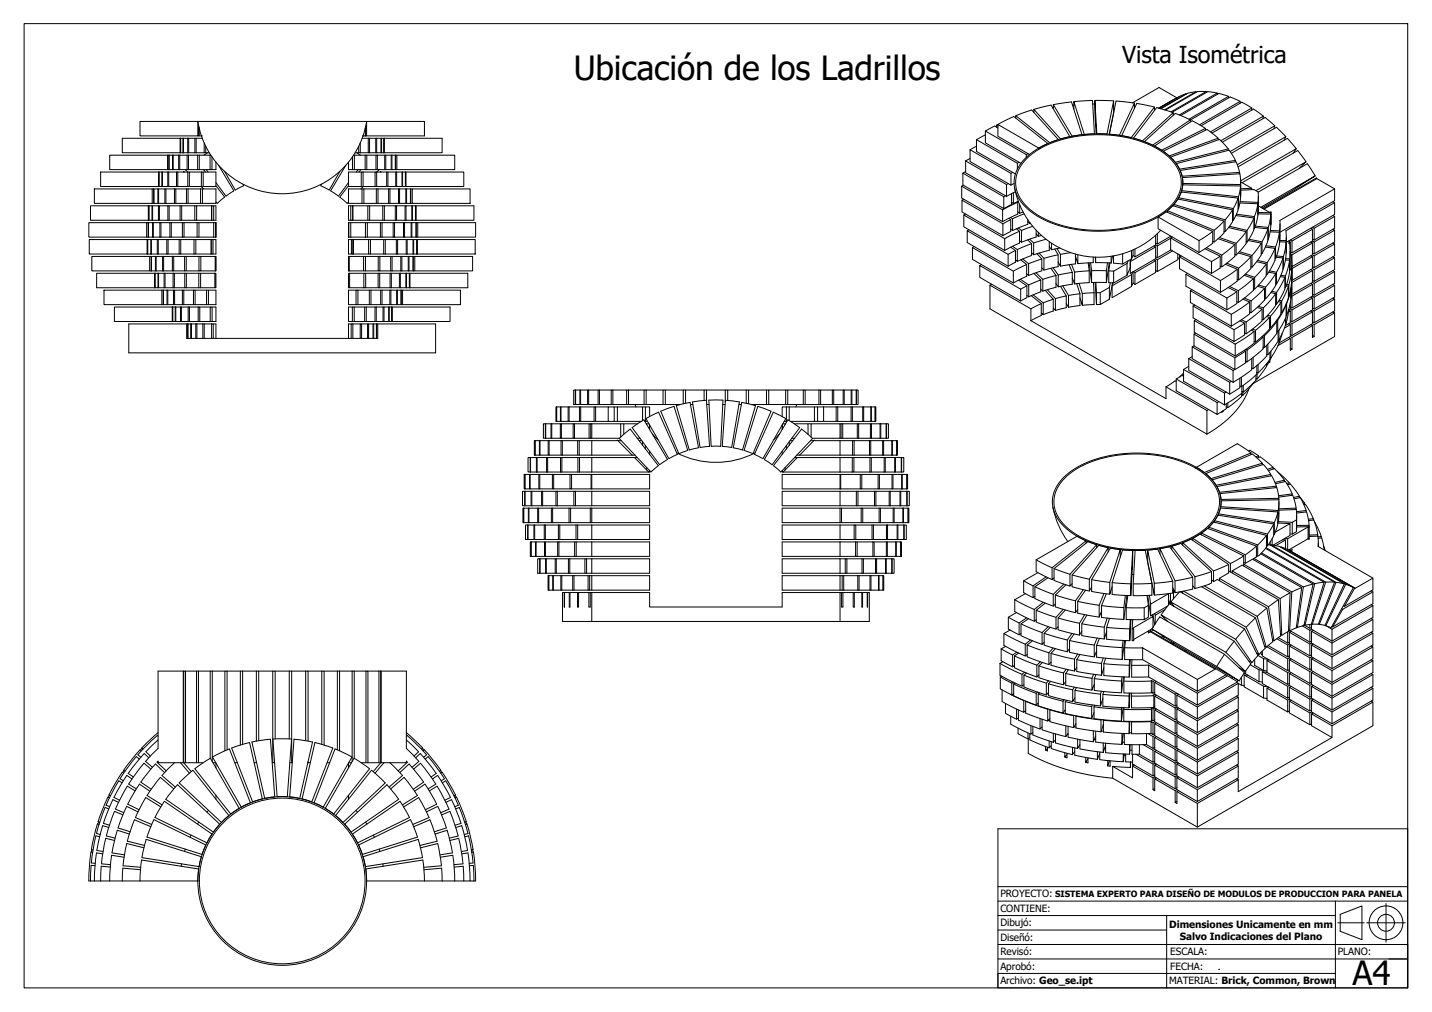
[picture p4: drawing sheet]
<svg xmlns="http://www.w3.org/2000/svg" width="297mm" height="210mm" viewBox="0 0 297 210" stroke-linecap="round" stroke-linejoin="round" font-family="sans-serif">
<defs><g id="words">
<g font-size="6.9">
<text x="119" y="16.6">Ubicación de los Ladrillos</text>
<text x="280.6" y="204.4">A4</text>
</g>
<text font-size="4.8" x="232.8" y="13.1">Vista Isométrica</text>
<g font-size="2.1">
<text x="207.5" y="189.2">CONTIENE:</text>
<text x="207.5" y="186.2">PROYECTO:</text>
<text x="207.5" y="195.2">Diseñó:</text>
<text x="207.5" y="192.2">Dibujó:</text>
<text x="242.5" y="192.5">Dimensiones Unicamente en mm</text>
<text x="244.7" y="194.9">Salvo Indicaciones del Plano</text>
<text x="207.5" y="201.2">Aprobó:</text>
<text x="207.5" y="198.2">Revisó:</text>
<text x="242.7" y="198.2">ESCALA:</text>
<text x="242.7" y="201.2">FECHA:</text>
<text x="277.5" y="198.2">PLANO:</text>
<text x="207.5" y="204.2">Archivo: Geo_se.ipt</text>
<text x="242.5" y="204.2">MATERIAL: Brick, Common, Brown</text>
</g>
<text font-size="1.8" x="218.9" y="186.1">SISTEMA EXPERTO PARA DISEÑO DE MODULOS DE PRODUCCION PARA PANELA</text>
</g></defs>
<!-- layer: Visible (ISO) -->
<g fill="none" stroke="#000" stroke-width=".21">
<path d="M246.1 19.4l-1.7 .7-4 2.3 3.8-2.2-3.8-2.1-5.5 3.2M246.1 19.5l-5.4 3M248.1 19l-1.8 .4-5.5 3.2M248.1 19.1v-.1l-6.5 3.8M250.2 19h-1.8l-6.7 3.8M250.3 19.2l-.1-.2-7.3 4.2M252.5 19.3l-2-.3-7.4 4.3M252.5 19.5v-.2l-7.9 4.5M254.8 20l-2-.6-7.9 4.6M254.8 20l-8.2 4.7M254.8 20l.1 .3M19.6 39.2h12v3h-12z"/>
<path d="M20.9 35.7h12v3h-12zM25.4 28.7h12v3h-12zM29 25.2h12v3h-12zM31.6 39.2h.3M31.9 39.2v3M31.9 39.2h.9M32.8 39.2h.1v3M32.8 39.2v3M32.9 35.7h6.1M32.9 38.7h.7M32.9 39.2h1.3M33 35.7v3z"/>
<path d="M33.6 35.7v3M33.7 35.7v3h-.1M33.7 38.7h1.1M34.2 39.2h.2v3M34.2 39.2v3M34.4 39.2h1.8M34.8 32.2v3h-12v-3h12.2M34.8 35.2h6.2M34.8 35.7v3M35 35.7v3h-.2M35 38.7h1.6M35 32.2h8.7"/>
<path d="M35 32.2v3M35.1 32.2v3M35.8 32.2v3M35.9 32.2v3M36.2 39.2h.3v3M36.2 39.2v3M36.5 39.2h8.3v3h-13.2M36.6 35.7v3M36.9 35.7v3h-.3M36.9 38.7h2.1M37.1 32.2v3M37.3 32.2v3"/>
<path d="M37.4 31.7h5M37.4 28.7h4.6M37.4 28.7v3M37.5 28.7v3M37.9 28.7v3M38 35.7l.1-.1 .1 .1M38.1 28.7v3M38.5 35.2l.4 .5M38.7 39.2v3M38.8 32.2v3M38.9 28.7v3M39 35.7h.3v3h-.3"/>
<path d="M39 35.7v3M39 39.2v3M39.1 32.2v3M39.1 28.7v3M39.3 35.7h2.5M39.3 38.7h2.5M40.4 28.7v3M40.7 28.7v3M41 32.2v3M41 25.2h35a17.7 17.7 0 0 1-17.5 15 17.7 17.7 0 0 1-17.5-15zM41 28.2h.2M41.2 26.1v2.1l.1-1.7"/>
<path d="M41.3 28.2h.5M41.3 32.2v3h-.3M41.3 35.2h2.3M41.6 39.2v3M41.8 38.7l.4 .5M41.8 35.7h.3v3h-.3M41.8 35.7v3M41.8 28.2h.1M42 39.2v3M42.1 35.7h2.7v3h-2.7M42.2 35.2l.4 .5M42.4 29.7v2"/>
<path d="M42.7 30.4v1.3h-.3M42.7 31.7h.7M42.8 35.2l.4 .5M43.1 31.7l-.8 .5M43.6 32.2v3M44 32.5v2.7h-.4M44.8 38.5l1.8 2.4-1.5 1.3-.3-.3M44.8 33.6v1.6h-.8M45.4 34.3l3.1 5.3-1.6 1.1-2.1-2.8M46.6 35.5l2.2 3.9 1.7-.9-.1-.3M70.5 35.5l-2.2 3.9-1.8-.9 .2-.3M71.7 34.3l-3.1 5.3 1.6 1.1 2.1-2.8"/>
<path d="M72.3 38.5l-1.8 2.4 1.5 1.3M72.3 33.6v1.6h.8M73.1 32.5v2.7h.4M73.3 32.2h.2v3M73.5 32.2h2.2M73.5 35.2h2.2M73.7 31.7h.7M74 31.7l.8 .5M74.3 35.2l-.4 .5M74.4 30.3v1.4h.3M74.7 31.7h1.7M74.7 29.7v2"/>
<path d="M74.9 35.2l-.4 .5M74.9 35.7h-2.6v3h2.6M75.1 39.2v3M75.1 28.7h2.8M75.3 28.2h.1M75.3 28.2h.5M75.3 35.7h-.4v3h.4M75.3 35.7h2.5M75.3 35.7v3M75.3 38.7h2.5M75.3 38.7l-.4 .5M75.5 39.2v3"/>
<path d="M75.8 26.5l.1 1.7M75.9 28.2h12.1v-3h-12v3M75.9 26.1v2.1M76.1 32.2h-.4v3h.4M76.1 32.2h1.9M76.1 35.2h1.9M76.1 32.2v3M76.4 28.7v3h.3M76.7 31.7h1.2M76.7 28.7v3M78.1 39.2v3M78.1 35.7h-.3v3h.3"/>
<path d="M78.1 35.7h2.1M78.1 35.7v3M78.1 38.7h2.1M78.1 28.7h-.2v3h.2M78.1 31.7h.9M78.1 28.7h.9M78.1 28.7v3M78.3 32.2h-.3v3h.3M78.3 32.2h1.5M78.3 35.2h1.5M78.3 32.2v3M78.4 39.2v3"/>
<path d="M78.6 35.2l-.4 .5M78.9 35.7l.1-.1 .1 .1M79.1 28.7h-.1v3h.1M79.1 31.7h.5M79.1 28.7h.5M79.1 28.7v3M79.7 28.7v3M79.7 28.7h12v3h-12M80 32.2h-.2v3h.2M80 32.2h1.1M80 35.2h1.1M80 32.2v3"/>
<path d="M80.5 35.7h-.3v3h.3M80.5 35.7h1.6M80.5 35.7v3M80.5 38.7h1.6M80.6 39.2v3h.3M80.9 39.2v3M81.3 32.2h-.2v3h.2M81.3 32.2h.7M81.3 35.2h.7M81.3 32.2v3M82.1 32.2v3M82.1 32.2h.2v3h-.2"/>
<path d="M82.3 35.7h-.2v3h.2M82.3 35.7h1.1M82.3 35.7v3M82.3 38.7h1.1M82.3 32.2h12v3h-12M82.7 39.2v3h.2M82.9 39.2v3M83.5 35.7h-.1v3h.1M83.5 35.7h.6M83.5 35.7v3M83.5 38.7h.6M84.1 35.7v3"/>
<path d="M84.2 39.2v3h.1M84.2 35.7h12v3h-12M84.3 39.2v3M85.1 39.2v3M85.2 39.2v3M85.5 39.2h12v3h-12zM85.5 39.2h-13.2v3h8.3M199.5 38.6l8.5 4.9v2.5l-8.5-4.9zM199.7 35.9l8.5 4.9v2.5l-8.5-4.9zM199.8 38.4l-.3 .2M200.3 33.4l8.5 4.9v2.4l-8.5-4.9zM200.3 35.6l-.6 .3"/>
<path d="M201.2 31.1l8.5 4.9v2.4l-8.5-4.9zM201.2 32.9l-.9 .5M202.5 30.3l-1.3 .8M204.4 27.2v2.4l7.4 4.3M204.4 27.2l8.5 4.9v.5M204.4 28l-1.9 1M206.7 25.9l3.6-1.7 7.1 5.6-1.9 .9M207 26.1l-.3-.2v.5M207 26.6l-.7-.5-1.9 1.1M209.1 38.1l-.3 .2M210.1 35.8l-.4 .2M210.2 40v2.2l-.4-.2"/>
<path d="M210.4 38l-.7 .4M210.5 39a17.7 17.7 0 0 0 30.3 8.8M210.6 39.8l-1.8 .9M210.7 24l3.3-1.2 5.5 6.2-1.7 .6-7.1-5.6v.5M211 35.1v-1.2l-8.5-4.9v2.4l8.1 4.7M211.4 33.7l-.4 .2M212.9 33a20.7 20.7 0 0 1 13.7-5 23.2 23.2 0 0 1 15.5 4.3 6.6 6.6 0 0 1 2 8.7 14.7 14.7 0 0 1-9.1 5.9 26.9 26.9 0 0 1-19.8-2.3 8.2 8.2 0 0 1-4.5-7.1l.1-1 .5-1.3 .8-1.3zM212.9 32.6a22.5 22.5 0 0 1 15.4-4.8 22.6 22.6 0 0 1 14.3 4.6 6.7 6.7 0 0 1 .2 10.7 22.4 22.4 0 0 1-14.8 4.9 22.7 22.7 0 0 1-14.9-4.7 6.7 6.7 0 0 1-.2-10.7zM213.2 31.9l-.3 .2M214.5 22.7l3.5-.9 3.9 6.6-1.9 .4-5.5-6.1v.6M214.5 23.2h-.1M215.5 30.7l-8.5-4.9v2.5l6.5 3.7"/>
<path d="M218.5 21.7l3.8-.6 2.1 6.8-2 .4-3.9-6.6v.9M218.5 22.3l-.1 .1M222.7 21.1l3.9-.3 .4 7-2.1 .1-2.2-6.8v1.6M222.7 21.8h-.2M227.1 20.8l3.9 .1M227.1 21.6h-.4M227.4 27.8l-.3-7 .4 7h2.1l1.4-6.9v2.5l-.9 4.4M231 22.5l.2 .1M235.3 22.5v-1.1l-3.1 6.7-2.1-.3M235.3 21.4l-3.8-.4-1.4 6.8M239.5 22.2l-3.7-.7-3.1 6.6 1.9 .4 4.9-6.3v.7M242.8 32.6l10.1-3.7 1.9 2-11 2.8z"/>
<path d="M243.4 23.4l-3.5-1.1-4.8 6.4 1.9 .5 6.4-5.8v.5M245.1 39.6v.2M245.1 39.5l11.8 1.3-.1 2.4M245.1 39.5v.3M245.3 38.3l12 .3v2.4l-.4 2.3M245.3 38.3l-.2 1.2M245.3 38.1v-1.3l11.9-.8 .1 2.3M245.3 38.1l12 .2v2.4M245.3 38.1v.2M246.9 24.9l-3.1-1.4-6.4 5.9 1.7 .7 7.8-5.2v.4M250 26.6l-2.7-1.6-7.8 5.3 1.4 .9 9.1-4.6v.4M252.7 28.7l-2.3-1.8-9.1 4.5 1.2 1 10.2-3.7v.3"/>
<path d="M254.8 30.9v.3M256.3 33.3l-1.3-2.1-11 2.7 .7 1.2 11.6-1.8v.3M257.1 35.8l-.7-2.3-11.6 1.9 .4 1.2 11.9-.8v.2M257.2 21l-2-.9-8.3 4.8M257.3 21.4l-.1-.4-8.4 4.9M257.3 38.6l-.4 2.2M257.3 37.7l2.3 1.4v.2M257.3 39.4l2.8-.1 .9 .5M257.3 37.9v2.8M259.6 22.8l.1-.4-8.6 5M259.6 39.1l-2.3 .1M259.7 22.4l-2.1-1.2-8.4 4.9"/>
<path d="M261 39.8v2.2M262 24.6l.1-.5-8.9 5.1M262.1 24.1l-2.1-1.5-8.6 5M264.2 26.7l.2-.6-9.2 5.3M264.4 26.1l-2-1.7-8.9 5.1M266.4 29.1l.3-.8-10.1 5.9M266.7 28.3l-1.9-1.9-9.4 5.4M268.2 31.8l.7-1-11.6 6.7M268.9 30.8l-1.9-2.1-10.2 5.9M269.5 34.9l1.4-1.4-10.4 6M270.9 33.5l-1.7-2.3-11.6 6.7M272.8 36.5l-1.6-2.5-10.2 5.8"/>
<path d="M273.1 37l3.7 2.2M273.1 37l-10.9 6.4M273.1 37v-.1l-11.1 6.4M30.4 46.2v3h-12v-3h12.3M30.4 49.2h7.4M30.5 49.7v3h-12v-3h12.1M30.5 52.7h4.1M30.6 49.7h4M30.6 49.7v3M30.7 46.2h7.1M30.7 46.2v3M30.8 42.7v3h-12v-3h12.1"/>
<path d="M30.8 45.7h.7M30.8 46.2v3M30.9 42.7h.6M30.9 42.7v3M31 53.2v3h-12v-3h12.3M31 56.2h4.8M31.3 49.7v3M31.3 53.2h4.5M31.3 53.2v3M31.4 49.7v3M31.4 53.2v3M31.5 42.7h.2v3h-.2"/>
<path d="M31.5 42.7v3M31.6 46.2v3M31.7 42.7h1.2M31.7 45.7h1.2M31.8 46.2v3M32 56.7h-12v3h12.1M32.1 56.7v3M32.1 56.7l-.1 3M32.2 56.7h.6M32.2 59.7h.6M32.2 53.2v3M32.4 53.2v3"/>
<path d="M32.6 49.7v3M32.8 56.7h.1v3h-.1M32.8 56.7v3M32.8 49.7v3M32.9 42.7h.2v3h-.2M32.9 42.7v3M32.9 56.7h1.1M32.9 59.7h1.1M33.1 42.7h1.7M33.1 45.7h1.7M33.2 46.2v3M33.4 46.2v3"/>
<path d="M33.7 53.2v3M33.9 53.2v3M34 56.7h.2v3h-.2M34 56.7v3M34.2 56.7h1.7M34.2 59.7h1.7M34.6 49.7h.3v3h-.3M34.6 49.7v3M34.8 42.7h.3v3h-.3M34.8 42.7v3M34.9 49.7h5.3M34.9 52.7h2.3"/>
<path d="M35.1 42.7h5.3M35.1 45.7h2.3M35.2 46.2v3M35.5 46.2v3M35.8 53.2h.2v3h-.2M35.8 53.2v3M35.9 56.7h.3v3h-.3M35.9 56.7v3M36 53.2h2.3M36 56.2h2.3M36.2 56.7h5M36.2 59.7h2.1"/>
<path d="M37.2 49.7v3M37.4 42.7v3M37.5 49.7v3h-.3M37.5 52.7h2.7M37.7 42.7v3h-.3M37.7 45.7h2.7M37.8 46.2h.4v3h-.4M37.8 46.2v3M38.2 46.2h2.7M38.2 49.2h2.7M38.3 53.2h.3v3h-.3M38.3 53.2v3"/>
<path d="M38.3 56.7v3M38.6 53.2h2.7M38.6 56.2h2.7M38.7 56.7v3h-.4M38.7 59.7h2.5M40.2 49.7h.4v3h-.4M40.2 49.7v3M40.4 42.7h.4v3h-.4M40.4 42.7v3M40.6 49.7h3.3M40.6 52.7h3.3M40.8 42.7h3.1"/>
<path d="M40.8 45.7h3.1M40.9 46.2h.4v3h-.4M40.9 46.2v3M41.2 56.7h.4v3h-.4M41.2 56.7v3M41.3 53.2h.4v3h-.4M41.3 53.2v3M41.3 46.2h3.5v3h-3.5M41.6 56.7h3M41.6 59.7h3M41.7 53.2h3.1M41.7 56.2h3.1"/>
<path d="M43.8 49.7v3M43.9 42.7v3M43.9 42.7h.4v3h-.4M43.9 49.7h.3v3h-.3M43.9 49.7v3M44.2 49.7h.6v3h-.6M44.3 42.7h.5v3h-.5M44.3 46.2v3M44.6 56.7h.2v3h-.2zM44.6 53.2v3M44.8 53.2v3M44.8 46.2v3z"/>
<path d="M72.3 56.7h.2v3h-.2zM72.3 41.9l-.3 .3M72.3 46.2v3zM72.3 53.2v3M72.3 53.2h3.1M72.3 56.2h3.1M72.4 53.2v3M72.5 56.7h3M72.5 59.7h3M72.8 46.2v3M72.8 42.7h.4v3h-.4zM72.8 42.7h-.5v3h.5"/>
<path d="M72.9 49.7h-.6v3h.6M73.2 49.7h-.3v3h.3M73.2 49.7h3.3M73.2 52.7h3.3M73.2 49.7v3M73.3 49.7v3M75.5 56.7h.4v3h-.4zM75.8 46.2h.4v3h-.4zM75.8 46.2h-3.5v3h3.5M75.8 53.2h-.4v3h.4M75.8 53.2h2.6M75.8 56.2h2.6"/>
<path d="M75.8 53.2v3M75.9 56.7h2.5M75.9 59.7h2.5M76.2 46.2h2.7M76.2 49.2h2.7M76.3 42.7h-3.1v3h3.1M76.7 42.7h-.4v3h.4M76.7 42.7h5.3M76.7 45.7h2.7M76.7 42.7v3M76.8 49.7h-.3v3h.3M76.8 49.7h9.8"/>
<path d="M76.8 52.7h2.8M76.8 49.7v3M78.8 56.7h-.4v3h.4M78.8 56.7h2.1M78.8 56.7v3M78.8 59.7h2.1M78.8 53.2h-.4v3h.4M78.8 53.2v3M78.8 53.2h6.9M78.8 56.2h6.9M79.2 46.2h-.3v3h.3M79.2 46.2h2.4"/>
<path d="M79.2 49.2h2.4M79.2 46.2v3M79.4 42.7v3h.3M79.6 49.7v3h.3M79.7 45.7h6.5M79.7 42.7v3M79.9 52.7h6.7M79.9 49.7v3M80.9 42.2h1.8M81 53.2v3M81.2 56.7h-.3v3h.3M81.2 56.7h1.6"/>
<path d="M81.2 56.7v3M81.2 59.7h1.6M81.3 53.2v3M81.8 46.2h-.2v3h.2M81.8 46.2h1.9M81.8 49.2h1.9M81.8 46.2v3M82.2 49.7v3M82.3 42.7h-.3v3M82.3 42.7h1.7M82.3 42.7v3M82.5 49.7v3"/>
<path d="M82.9 42.2h1.3M83 56.7h-.2v3h.2M83 56.7h1.2M83 56.7v3M83 59.7h1.2M83.1 53.2v3M83.4 53.2v3M83.9 46.2h-.2v3h.2M83.9 46.2h1.4M83.9 49.2h1.4M83.9 46.2v3M84.2 42.7h-.2v3"/>
<path d="M84.2 42.7h1.2M84.2 42.7v3M84.3 49.7v3M84.3 56.7h-.1v3h.1M84.3 56.7h.6M84.3 56.7v3M84.3 59.7h.6M84.3 42.2h1.2M84.5 49.7v3M84.7 53.2v3M84.8 53.2v3M85 56.7v3"/>
<path d="M85 56.7h12v3h-12M85.4 46.2h-.1v3h.1M85.4 46.2h.9M85.4 49.2h.9M85.4 46.2v3M85.6 42.7h-.2v3M85.6 42.7h.6M85.6 42.7v3M85.7 49.7v3M85.7 53.2v3M85.7 53.2h12.3v3h-12.3M85.8 49.7v3"/>
<path d="M86 53.2v3M86.2 42.7v3M86.3 42.7h12v3h-12M86.3 46.2v3M86.3 46.2h12.4v3h-12.4M86.4 49.7v3M86.5 49.7v3M86.6 49.7h12v3h-12zM86.7 46.2v3M199.5 41.5l8.5 4.9v2.5l-8.5-4.9zM199.9 41.3l-.4 .2M199.9 44.6l8.5 4.9v2.4l-8.5-4.9z"/>
<path d="M200.3 44.4l-.4 .2M201 47.7l-.4 .2M201.7 51.3l8.5 4.9v2.5l-8.5-4.9zM202.1 51.1l-.4 .2M203.2 55.1l8.5 4.9v2.4l-8.5-4.9zM203.6 54.9l-.4 .2M205.3 59.2v4.9l45.1 25.9M205.3 59.2l8.5 4.9M205.7 59l-.4 .2M208.6 40.6l-.4 .2M209.1 52.8l-8.5-4.9v2.4l8.5 4.9M209.1 52.8v2.4"/>
<path d="M209.3 45.3l.4 .3v2.4l-1.7 .9M209.6 45.1l.4 .3M209.7 51.3l.9 .7v2.4l-1.5 .8M209.7 45.6l-1.7 .8M209.7 47.6l.3 .2M209.8 40.2v2.2l-1.6 .9M210 51.1l1 .7v2.4l-.4-.3M210 45.4v2.4M210.6 52l-1.5 .8M210.8 47.5l.7 .5v2.4l-3.1 1.5M211 41.9l.1 .1v2.4l-3.1 1.6M211.1 42l-3.1 1.5"/>
<path d="M211.2 41.8l-1 .4M211.2 47.3l.7 .5M211.3 58.1l1.7 1.2v2.4l-1.3 .7M211.5 48l-3.1 1.5M211.5 49.9l.4 .3M211.5 42.5v1.7l-.4-.3M211.7 57.9l1.7 1.2M211.7 53.9l1.3 1v2.4l-2.8 1.4M211.9 47.8v2.4M212.1 53.7l1.3 1M212.2 44l-.7 .2M212.4 44.4l-2.4 1"/>
<path d="M213 54.9l-2.8 1.3M213 59.3l-1.3 .7M213.2 49.8l.8 .7v2.5l-3 1.2M213.2 46l.4 .4v-.2M213.2 45.6v.9l-3.2 1.3M213.4 54.7v2.4l-.4-.3M213.4 59.1v2.5M213.6 49.6l.8 .8v2.4l-.4-.4M213.7 46.3l-.1 .1M214 50.5l-3 1.3M214.2 46.9l-2.3 .9M214.5 56.7l1.4 1.4"/>
<path d="M214.9 56.6l1.4 1.3M214.9 47.8v1.4l-3 1M215.1 52.6l1 1.1M215.4 48.2v.8l-.5-.5M215.5 52.5l1 1.1v2.4l-.4-.5M215.9 58.1l-2.5 1M215.9 58.1v2.4l-2.5 1.1M215.9 60l.4 .4M216 48.8l-.6 .2M216.1 53.7l-2.7 1M216.1 53.7v2.5l-2.7 .9M216.3 57.9v2.5"/>
<path d="M217 49.6l-2.6 .8M217.7 50.1v1.8l-3.3 .9M218 55.6l1 1.5M218.1 50.4v1.4l-.4-.7M218.5 55.5l1 1.5M218.8 51.7l.7 1.2v2.4l-3 .7M219 57.1l-2.7 .8M219 57.1v2.5l-2.7 .8M219 58.8l.5 .7M219.3 51.6l.7 1.2v2.4l-.5-.8M219.5 52.9l-3 .7M219.5 57v2.5"/>
<path d="M219.9 51.4l-1.8 .4M220 59.4l1.2 2M220.5 59.3l1.1 2M221.8 54.9l.6 1.6M222.1 52.4l-2.1 .4M222.3 54.8l.6 1.6M222.4 56.5l-2.9 .5M222.4 56.5v2.5l-2.9 .5M222.4 57.7l.5 1.2M222.9 56.4v2.5M223.1 52.7v2l-3.1 .5M223.3 58.8l.7 2.1"/>
<path d="M223.6 52.8v1.9l-.5-1.6M223.8 58.8l.7 2.1M225.7 54.5l.2 1.7M225.9 56.2l-3 .2M225.9 56.2v2.4l-3 .3M226.2 54.5l.2 1.6v2.5l-.5-4.1M226.4 56.1l3.1 .1M226.4 58.6h3.1M226.8 53.3v1.2l-3.2 .2M226.8 58.6l.1 2.1M227.2 58.6l.2 4.6M227.2 53.3l.1 1.2"/>
<path d="M227.3 54.5l3.2 .1M227.3 53.3v1.2M227.3 58.6l.1 2.1M229.7 54.5l-.2 1.7v2.4l.6-4.1M230 56.2h1M230 56.2v2.4l1 .1M230.1 59.6l-1.9 1.1v2.5l1.9-1.1M230.1 59.6v2.5M230.2 54.5l-.2 1.7M230.3 58.7l-.2 .9M230.5 53.2v1.4M230.8 53.1l-.3 1.5"/>
<path d="M231 53.1v1.5l1.9 .2M231 56.2v2.5l2.8-1.6M232.9 52.6v2.2l1.8-1.1M233.8 54.6v2.5l.6-1.6M233.8 54.6l-2.8 1.6M234 54.1l-.2 .5M234.4 53.9v1.6M234.4 55.5h.1M234.7 59.4l-4 2.3 .1-3-.7 3.4M234.7 52v1.7l.3-.7M234.7 57l-4 2.3M235 56.4l-.3 .6v2.4l.3-.7"/>
<path d="M235 58.7l.4 .2M235 53l.4 .2M235 51.8v1.2M235 56.4v2.3M239.4 51l.3 .2v2.5M239.4 53.9l.3 .2v2.4l-4.3 2.5v-2.5l-.3-.2M239.7 53.7l-5.2 3v-2.4l.2-.6M239.7 48.8v2M239.7 51.2l-5.2 3.1M239.7 54.1l-4.3 2.5M239.7 50.8l-4.3 2.5v-1.6M240.1 53.9v2.4l-.4-.2"/>
<path d="M240.1 48.5v2.1M240.1 51v2.5M240.2 45l1.7-1.1 9.7 4.1v2.4l-2.9 2M240.2 45v2.5l8.5 4.9M240.2 45l8.5 4.9M242.1 43.7l1.2-1 10.6 3.2v2.4l-2 1.9M242.1 44v-.3l9.8 4.1v2.4l-.3-.1M242.8 49.4l-2.7 1.6-.4-.2M242.9 49l-2.8 1.6-.4-.2M242.9 51.8l-2.8 1.7-.4-.2M243.2 49.2l-.4 .2M243.2 52l-3.1 1.9-.4-.2"/>
<path d="M243.5 42.4l.8-1.1 11.4 2.2v2.5l-1.6 2M243.5 42.4l10.6 3.2v2.4h-.2M243.5 42.4v.3M244.3 52.7v1.2l-4.2 2.4M244.5 41l.5-1.2 11.8 1.3v2.4l-1 2.2M244.5 41l11.3 2.3v2.4h-.1M244.5 41v.3M244.7 52.9v.8l-.4-.2M244.7 53.7h.1M244.7 53.3v2.4l8.5 4.9M244.7 53.3l8.5 4.9M245 53.1l-.3 .2"/>
<path d="M246 56.9l8.5 4.9v2.5M246 56.9v2.5l8.5 4.9M246.3 56.7l-.3 .2M248.7 49.9v2.5M249.9 51.6l3.2 1.5v2.5l-1.8 1.1M250.3 51.4l3.1 1.5v2.5l-.3-.2M251.3 54.3l-8.5-4.9v2.4l8.5 4.9M251.3 54.3v2.4M251.6 48l-2.9 1.9M252.7 49.5l3.4 1.2v2.5l-2.7 2.2M252.9 49.3l3.5 1.2v2.4l-.3-.1M253.1 53.1l-1.8 1.2"/>
<path d="M253.2 58.2v2.4M253.9 45.9l-2 1.9M254.2 54.8l2.4 1v2.5l-3.4 2.3M254.5 54.6l2.4 1v2.5l-.3-.2M254.8 59.6l1.8 .9v2.5l-2.1 1.3M254.8 47.2l3.7 .9v2.4l-2.1 2.4M255 46.9l3.7 .9v2.4h-.2M255.1 59.4l1.8 .9M255.7 43.5l-1.6 2.1M256.1 50.7l-2.7 2.2M256.3 44.7l3.8 .5v2.5l-1.4 2.5M256.5 44.4l3.7 .5"/>
<path d="M256.6 55.8l-3.4 2.4M256.8 41.1l-1 2.2M256.9 52.5l2.6 .7v2.5l-2.6 2.4M257.1 52.2l2.6 .8v2.4h-.2M257.2 42.1l3.7 .2M257.2 41.8l3.8 .2M258.1 57.1l1.9 .7v2.4l-3.1 2.5M258.3 56.9l1.9 .6M258.5 48.1l-2.1 2.4M258.9 49.9l2.7 .5v2.5l-1.9 2.5M259.1 49.6l2.7 .6v2.4h-.2M259.5 53.2l-2.6 2.4"/>
<path d="M260 57.8l-3.1 2.5M260.1 45.2l-1.4 2.6M260.2 44.9v2.5h-.1M260.2 57.5v2.5l-.2-.1M260.3 47.2l2.7 .3v2.4l-1.2 2.7M260.4 46.9l2.7 .3-.1 2.4M260.7 54.3l2 .4v2.5l-2.5 2.8M260.8 59.4l1.5 .4M260.9 54l1.9 .5M260.9 42.3l-.7 2.6M260.9 42.3v2.4l-.7 2.7M261 42l-.1 2.4"/>
<path d="M261 44.4h2.6v2.9l-.5 2.3M261 44.1h2.6v2.5M261 40.7v3.7M261 42.7l2.4 1.4 .2-.2v2.7M261.1 59.1l1.4 .5M261.5 43l11.3-6.5-4.6 3-6.4 3.6M261.6 50.4l-1.9 2.6M262.3 59.8l-2.8 2.6M262.3 59.8v2.5l-2.8 2.6M262.5 51.2l2 .3v2.5l-1.7 2.9M262.5 59.6v2.4l-.2-.1M262.6 51l2 .2"/>
<path d="M262.7 54.7l-2.5 2.8M262.8 54.5v2.4h-.1M263 47.5l-1.2 2.7M263.2 56.5l1.4 .2M263.3 56.2l1.5 .3M263.5 48.1l1.9 .1v2.4l-.8 3.1M263.5 47.8l1.9 .1v2.4M263.6 44.4l-.5 2.8M263.6 43.9v.2M264.5 51.5l-1.7 3M264.6 51.2v2.5h-.1M264.6 56.7l-2.1 2.9"/>
<path d="M264.6 56.7v2.5l-2.1 2.8M264.7 53.4l1.4 .1M264.8 56.5v2.4h-.2M264.8 53.1l1.4 .1M265.4 48.2l-.8 3M265.4 47.9l.1-2.2 11.3-6.5v2.4l-11.3 6.6M265.5 50.2h1.3l-.6 3M265.5 49.9h1.3M265.5 46.4l-.1 3.9M265.6 57.4l.9 .1M265.7 57.1l.9 .1M266.1 53.5l-1.3 3"/>
<path d="M266.1 53.5v2.5l-1.3 2.9M266.2 53.2l-.1 2.5M266.5 57.5a5.1 5.1 0 0 1-.6 3.8l-1.1 1.8M266.5 57.5l-1.7 3.2M266.5 59.7h.1M266.6 57.2v2.5M266.6 53.9l.9 .1M266.7 53.7h.8v2.4M266.8 59.3h.5v2.5l-1.4 3.1M266.8 49.9l-.1-2 10.1-5.9v2.5l-10 5.8M266.8 49.9v2.4v-.6M266.8 49.3l-.1 3.8-.5 2.6"/>
<path d="M266.9 59l.4 .1v2.4M267.3 59.3l-1.4 3.1M267.3 50l.3 .2v2.5l.4 .2 4.2-2.5M267.5 54v2.4l-.9 3.3M267.5 54l-.9 3.2M267.6 55.9h.3v2.5l-.6 3.1M267.6 52.1l-.1 4M267.6 53v.1M267.6 50.2l-.3 .2h.2l.1 .9-.1 2.4M267.6 53.1l.2-.1 .2 2.6M267.8 59.9a10.4 10.4 0 0 1-.3 3.7l-.6 1.8M267.8 59.6v2.3"/>
<path d="M267.9 59l-.1 2.9M267.9 55.9l-.6 3.2M268 55v3.1v-2.5h-.4M268 50v2.4M268 52.9v2.4M268 55.7v2.5M268 58.6v2.4M271.9 58.8l.3 .2M271.9 53.1l.3 .2M271.9 55.9l.3 .2M271.9 50.2l.3 .2M271.9 47.3l.3 .2"/>
<path d="M272.2 59l-4.2 2.4-.2-.1M272.2 55.7l-4.3 2.4M272.2 53.3l-4.2 2.4M272.2 56.1l-4.3 2.4M272.2 58.6l-4.2 2.4-.1-.1M272.2 52.9l-4.2 2.4M272.2 50l-4.2 2.4-.4-.2M272.2 47.5l-4.2 2.5-.4-.2M272.2 47.5v2.5M272.2 50.4v2.5M272.2 53.3v2.4M272.2 56.1v2.5"/>
<path d="M272.2 59v2.4M272.2 58.6l.4 .2M272.2 55.3l.4 .2M272.2 52.9l.4 .2M272.2 55.7l.4 .2M272.2 58.2l.4 .2M272.2 50l.4 .2M272.2 52.4l.4 .2M272.2 49.6l.4 .2M272.2 47.1l.4 .2M272.6 47.3v2.5M272.6 50.2v2.4"/>
<path d="M272.6 53.1v2.4M272.6 55.9v2.5M272.6 58.8v2.4M276.5 53.3l.3 .2-4.2 2.4M276.5 47.5l.3 .3-4.2 2.4M276.5 59l.3 .2M276.5 56.1l.3 .2M276.5 50.4l.3 .2M276.5 44.7l.3 .2M276.5 41.8l.3 .2M276.8 44.9v2.4l-4.2 2.5M276.8 47.8v2.4l-4.2 2.4"/>
<path d="M276.8 50.6v2.5l-4.2 2.4M276.8 53.5v2.4l-4.2 2.5M276.8 56.3v2.5l-4.2 2.4M276.8 59.2v2.4l-4.2 2.5M276.8 59.2l-4.2 2.4M276.8 56.3l-4.2 2.5M276.8 50.6l-4.2 2.5M276.8 44.9l-4.2 2.4M21.6 60.2h12v3h-12zM33.6 60.2h1M33.6 63.2h.2M33.8 60.2v3"/>
<path d="M33.9 60.2l-.1 3M33.9 63.2h.7M34.6 60.2h.2v3h-.2M34.6 60.2v3M34.8 60.2h1.2M34.8 63.2h1.2M35.7 63.7v3h-12v-3h12.1M35.7 66.7h5.4M35.8 63.7h5.3M35.8 63.7v3M36 60.2h.2v3h-.2M36 60.2v3"/>
<path d="M36.2 60.2h1.6M36.2 63.2h1.6M36.3 63.7v3M36.5 63.7v3M37.4 63.7v3M37.6 63.7v3M37.8 60.2h.3v3h-.3M37.8 60.2v3M38.1 60.2h2M38.1 63.2h4.7M38.7 67.2v3h39.7v-3M38.9 67.2h-12.2v6h63.7v-6h-12.2"/>
<path d="M38.9 67.2v3M38.9 67.2h5M39 67.2v3M39 63.7v3M39.3 63.7v3M39.6 67.2v3M39.7 67.2v3M40.1 60.2h.4v3M40.1 60.2v3M40.5 60.2h2.3M40.6 67.2v3M40.8 67.2v3"/>
<path d="M41.1 63.7h.3v3h-.3M41.1 63.7v3M41.4 66.7h2.2M41.4 63.7h2.2M42.1 67.2v3M42.4 67.2v3M42.8 60.2h.4v3h-.4M42.8 60.2v3M43.2 60.2h1.6v3h-1.6M43.6 63.7h.4v3h-.4zM43.9 67.2h.3v3M43.9 67.2v3"/>
<path d="M44 63.7h.8v3h-.8M44.2 67.2h.6v3M72.8 67.2h-.5v3M73.1 63.7h.4v3h-.4zM73.1 63.7h-.8v3h.8M73.2 67.2h-.4v3M73.2 67.2v3M73.2 67.2h1.5M73.5 66.7h6M73.5 63.7h2.1M73.9 60.2h-1.6v3h1.6M74.2 60.2h-.3v3h.3"/>
<path d="M74.2 60.2h2.4M74.2 63.2h2.4M74.2 60.2v3M74.7 70.2v-3h.3v3M75 67.2h1.2M76 63.7h-.4v3M76 63.7v3M76 63.7h1.8M76.2 70.2v-3h.3v3M76.5 67.2h.9M76.9 60.2h-.3v3h.3M76.9 60.2h2.1"/>
<path d="M76.9 63.2h2.1M76.9 60.2v3M77.5 67.2h-.1v3M77.5 67.2v3M77.5 67.2h.6M78 63.7h-.2v3M78 63.7v3M78 63.7h1.5M78.1 67.2l.1 3M78.1 67.2v3M79.2 60.2h-.2v3h.2M79.2 60.2h1.7"/>
<path d="M79.2 63.2h1.7M79.2 60.2v3M79.7 63.7h-.2v3h.2M79.7 66.7h.9M79.7 63.7v3M79.7 63.7h.9M80.7 63.7h-.1v3h.1M80.7 66.7h.5M80.7 63.7v3M80.7 63.7h.5M81.1 60.2h-.2v3h.2M81.1 60.2h1.2"/>
<path d="M81.1 63.2h1.2M81.1 60.2v3M81.3 63.7v3M81.4 63.7h12v3h-12M82.4 60.2h-.1v3h.1M82.4 60.2v3M82.4 60.2h.8M82.4 63.2h.8M83.2 60.2v3M83.2 60.2h.3v3h-.3M83.5 60.2h12v3h-12M213 61.3l.4 .3"/>
<path d="M213.8 66.5l28.1 16.2v-2.5M213.8 64.1v2.4M213.9 61.3l2.1 1.7v2.4l-2.2 1.1M214.3 61.1l2.1 1.7M216 63l-2.2 1.1M216.4 62.8v2.5l-.4-.4M216.8 60.2l1.7 1.9M217.2 60.1l1.7 1.8M218.5 62.1v2.4l-2.1 .8M218.5 62.1l-2.1 .7M218.9 61.9v2.5l-.4-.5M221.2 61.4v2.4l-2.3 .6"/>
<path d="M221.2 61.4l-2.3 .5M221.6 61.3v2.4l-.4-.8M224 60.9v2.5l-2.4 .3M224 60.9l-2.4 .4M224.5 60.9v2.4l-.5-1.5M226.9 60.7v2.5l-2.4 .1M226.9 60.7l-2.4 .2M227.4 63.2h.8M227.4 60.7h.8M227.4 60.7v2.5M244 78.6v2.5l8.5 4.9v-2.5M244 79.1l-.3-.1-1.8 1.2"/>
<path d="M244 78.6l8.5 4.9M245.5 77.7v.3l-.3-.1-1.2 .7M245.5 77.6h-.2l-.6 .6M245.5 76.6l8.5 4.9v2.5M245.5 77.6h.1M245.5 76.6v2.5l8.5 4.9M246.5 76h.1M246.6 74.4v2.4l8.5 4.9M246.6 74.4l8.5 4.9v2.4M246.6 76l-1.1 .6M246.9 60.3l8.5 4.9v2.4l-8.5-4.9zM247.3 60.1l-.4 .2"/>
<path d="M247.3 74l-.7 .4M247.5 63.5v2.4l8.5 4.9v-2.4M247.5 63.5l8.5 4.9M247.7 69.3l8.5 4.9v2.5l-8.5-4.9zM247.7 71.7l-.4 .2M247.8 63.3l-.3 .2M248 69.1l-.3 .2M248.1 66.3l-.4 .2M255.4 79.1l-.3 .2M255.8 76.8l-8.5-4.9v2.5l8.5 4.9M255.8 76.8v2.5M256.1 76.6l-.3 .2"/>
<path d="M256.2 71.4l-8.5-4.9v2.4l8.5 4.9M256.2 71.4v2.4M256.6 60.5l-2.1 1.3M256.9 60.3v2.4l-.3-.1M257.2 78.4v2l-2.1 1.3M257.2 66.5l1 .5v2.5l-2.2 1.3M257.5 78.2v2l-.3-.2M257.5 66.3l1 .5v2.4l-.3-.1M257.8 62.1l1.4 .5v2.5l-3.8 2.5M257.9 79.9v1.4l-.3-.1M258.1 72.7l.3 .1v2.5l-2.2 1.4M258.1 61.8l1.4 .6"/>
<path d="M258.2 67l-2.2 1.4M258.4 72.8l-2.2 1.4M258.4 72.5l.3 .1M258.6 75l-.2 .2M258.7 72.6v2.4l-.3-.1M259.2 62.6l-3.8 2.6M259.5 62.4v2.5l-.3-.2M259.5 68.5l.6 .2v2.5l-3.9 2.6M259.6 74.4v2.3l-3.8 2.6M259.8 68.3l.6 .2v2.5l-.3-.2M259.9 74.1v2.4l-.3-.2M260 79.4l-2.2 2.6"/>
<path d="M260.1 68.7l-3.9 2.7M260.5 77.8v1.1l-2.6 2.4M260.6 78.6l-.1 .1M260.7 75.8v1.8l-3.2 2.6M260.8 77.3v1.3l-.3-.1M260.8 63.8l1 .3v2.5l-3.3 2.6M261 75.6v1.8l-.3-.1M261.1 63.5l1 .4M261.8 69.8l.2 .1M261.8 64.1l-3.3 2.7M261.8 66.2l.3 .1M262 69.9l-3.3 2.7"/>
<path d="M262 69.9v2.5l-3.3 2.6M262 69.6l.3 .1M262.1 63.9v2.4M262.1 72l-.1 .2M262.3 69.7v2.4l-.3-.1M262.7 65.6l.6 .2v2.5l-2.9 2.7M262.7 75.4v.6l-1.9 2.6M262.8 71.6v2.2l-2.9 2.7M262.9 75.2v.5h-.2M262.9 65.4l.6 .2v2.4h-.2M263 71.4v2.2l-.2-.1M263.3 65.8l-2.9 2.7"/>
<path d="M263.4 74.7v.4l-.1-.1M263.4 75.1l-.3 .2M263.4 73.1v1.4l-2.4 2.9M263.6 60.7l1 .2M263.6 72.8v1.5l-.2-.1M263.7 74.2l-.8 1.5M263.8 60.4l1 .3M264.6 60.9v2.5l-2.5 2.9M264.6 60.9l-2.5 3M264.6 63.1h.2M264.7 66.6l.1 .1M264.8 60.7v2.4"/>
<path d="M264.8 66.7l-2.5 3M264.8 66.7v2.4l-2.5 3M264.9 66.4h.1M265 66.4v2.5l-.2-.1M265.1 68.7a3.9 3.9 0 0 1-1.1 3.7l-1 1.2M265.1 62.6l.6 .1v2.4l-2.2 2.9M265.3 68.5v2l-.2-.1M265.3 62.3l.6 .1v2.5l-.2-.1M265.4 70.3v.6h-.1M265.7 62.7l-2.2 2.9M266 69.1l-.6 1.8M266.6 66a7 7 0 0 1-1.1 4l-.2 .5a4.3 4.3 0 0 1-.9 2.5l-.8 1.3"/>
<path d="M266.7 63.2l.1 .1M266.7 65.8l-.1 1.4M266.8 63.3l-1.8 3.1M266.8 63.3a5.1 5.1 0 0 1-.7 3.8l-1.1 1.8M266.8 63h.1M266.9 63v2.4h-.1M267.3 64.7l.3-.2v2.4l-1 .6M267.3 70l.3 .2v2.5l.4-.3M267.3 67.1l.3 .2v2.5M267.3 64.3l.3 .2M267.3 64.2l-.6 3M267.6 60.6l-.7 2.4"/>
<path d="M267.6 62.8v1.3l-.3 .2M267.6 70.2l-2.5 1.5M267.6 67.3l-1.2 .7M267.6 69.8l-2.3 1.4M268 70v2.4l-.4-.2M268 61.4v2.5M268 64.3v2.4M268 67.1v2.5M271.9 67.3l.3 .2M271.9 64.5l.3 .2M271.9 61.6l.3 .2M272.2 67.5l-4.2 2.5-.4-.2"/>
<path d="M272.2 64.7l-4.2 2.4-.4-.2M272.2 67.1l-4.2 2.5-.4-.2M272.2 61.4l-4.2 2.5-.4-.2M272.2 64.3l-4.2 2.4-.4-.2M272.2 61.8l-4.2 2.5-.4-.2M272.2 61.8v2.5M272.2 64.7v2.4M272.2 67.5v2.5l.4-.2M272.2 63.9l.4 .2M272.2 61.4l.4 .2M272.2 64.3l.4 .2M272.2 66.7l.4 .2"/>
<path d="M272.2 61l.4 .2M272.6 67.3v2.5l-.4-.2M272.6 61.6v2.5M272.6 64.5v2.4M276.5 64.7l.3 .2-4.2 2.4-.4-.2M276.5 61.8l.3 .2-4.2 2.5M276.8 64.9v4.9l-16.9 9.8M276.8 62v2.5l-4.2 2.4M108.9 98.4v3zM109.8 98.4h-1.1v3h.2M110 98.4h-.2v3h.2M110 98.4h1.8"/>
<path d="M110 98.4v3M110 94.9h-.5v3h.5M110 94.9l.1 3M110 94.9h22.2M110.1 97.9h24.6M110.1 94.9v3M111 91.4v3zM111 91.4h-.2v3h1.1M111 91.4h.9M111.3 94.9v3M111.4 94.9v3M112 98.4h-.2v3h.2"/>
<path d="M112 98.4h2.6M112 98.4v3M112 91.4h-.1v3h.1M112 91.4h1.7M112 94.4h1.7M112 91.4v3M113.1 87.9h-.4v3h.4M113.2 87.9v3M113.2 87.9h1.1M113.2 90.9h1.1M113.4 94.9v3M113.6 94.9v3"/>
<path d="M113.9 91.4h-.2v3h.2M113.9 91.4h2.5M113.9 94.4h2.5M113.9 91.4v3M114.4 87.9h-.1v3h.1M114.4 87.9h1.8M114.4 90.9h1.8M114.4 87.9v3M114.9 98.4h-.3v3h.3M114.9 98.4h3.3M114.9 98.4v3M115.4 84.4l.1 3z"/>
<path d="M115.4 84.4h-.1v3h.9M115.5 84.4h.7M116.3 94.9v3M116.4 84.4h-.2v3h.2M116.4 84.4h1.4M116.4 87.4h1.4M116.4 84.4v3M116.5 87.9h-.3v3h.3M116.5 87.9h2.4M116.5 90.9h2.4M116.5 87.9v3M116.5 94.9v3"/>
<path d="M116.6 91.4h-.2v3h.2M116.6 91.4h3.2M116.6 94.4h3.2M116.6 91.4v3M118 84.4h-.2v3h.2M118 84.4h2.2M118 87.4h2.2M118 84.4v3M118.6 98.4h-.4v3h.4M118.6 98.4h4M118.6 98.4v3M119.2 87.9h-.3v3h.3"/>
<path d="M119.2 87.9h3M119.2 90.9h3M119.2 87.9v3M119.3 80.9h-.3v3h.3M119.4 80.9v3M119.4 80.9h.9M119.4 83.9h.9M119.9 94.9v3M120.2 91.4h-.4v3h.4M120.2 91.4h7.8l.1-.1 3 3.1M120.2 94.4h11.5M120.2 91.4v3"/>
<path d="M120.2 94.9v3M120.4 80.9h-.1v3h.1M120.4 80.9h1.5M120.4 83.9h1.5M120.4 80.9v3M120.5 84.4h-.3v3h.3M120.5 84.4h2.7M120.5 87.4h5.7M120.5 84.4v3M122.1 80.9h-.2v3h.2M122.1 80.9h2M122.1 83.9h2"/>
<path d="M122.1 80.9v3M122.5 87.9h-.3v3h.3M122.5 87.9h.3M122.5 90.9h6M122.5 87.9v3M122.8 98.4h-.2v3h.2M122.8 87.9h6v2.8M122.8 98.4h12v3h-12M122.8 87.9v3M122.8 91.4v3M122.8 94.9v3M122.8 98.4v3"/>
<path d="M123.5 84.4h-.3v3M123.5 84.4h2.7M123.5 84.4v3M124.3 80.9h-.2v3h.2M124.3 80.9h2.5M124.3 83.9h2.5M124.3 80.9v3M126.2 84.4h1.2v3h-1.2zM127.1 80.9h-.3v3h.3M127.1 80.9h2.9M127.1 83.9h2.9M127.1 80.9v3"/>
<path d="M127.4 84.4h.7M127.4 87.4h.7M128.2 91.4h.7M128.4 90.9l2.3-1.9 5.9 7.6-1.6 1.3zM128.8 87.9h.6M130.4 80.9h-.4v3h.4M130.4 80.9h3.2M130.4 83.9h3.2M130.4 80.9v3M131.6 94.9l3 3M131.7 83.9l.2 .5M132.2 90.9h.6"/>
<path d="M132.2 87.9h-2.8v2.2M132.6 91.4h.5M133.3 87.2v-2.8h-5.2v3h4.9M133.3 84.4h.6M133.3 91.6v.7M133.8 87.4h.1M133.9 92.4v.7M134 80.9h-.4v3h.4M134 80.9h3.5M134 83.9h3.5M134 80.9v3M134.1 87.9v.1"/>
<path d="M134.1 87.9h.5M134.1 97v.5M134.7 97.6v.3l.1-.3M134.7 88.1v.9M134.8 86.4v-2h-.9v3h.4M134.8 88.1v1M134.8 93.6v.6M135.3 90l1.2 1.2M136.8 96.4l1.7-1.1-4.9-8.2-2.5 1.6 5.7 7.7M137.1 85.3l2.7-1 2.9 9.1-1.9 .7zM138 80.9h-.5v3h.5M138 80.9h12.4"/>
<path d="M138 83.9h3.1M138 80.9v3M140.3 84.1l2.8-.6 1.8 9.4-1.9 .4zM140.4 93.9a17.7 17.7 0 0 0 16.2 0M140.5 94.2l-1.7 .9-4.8-8.3 2.6-1.3 3.9 8.7M141.7 80.9v2.9M142.2 80.9v2.7M143.2 83.9h.5M145.2 92.8l2-.2-.7-9.6-2.9 .4 1.6 9.4M146.1 80.9v2.2M146.6 80.9v2.4M146.6 83.9h.5"/>
<path d="M147 83h3l-.5 9.6h-2l-.5-9.6M149.9 83.9h.5M150.4 80.9h.5v2.2M150.4 80.9v2.4M150.5 83l2.9 .4-1.6 9.4-2-.2zM150.9 80.9h3.9M153.3 83.9h.5M153.9 83.5l2.8 .6-2.7 9.2-1.9-.4zM154.8 80.9h.5v2.9M154.8 80.9v2.7M155.3 80.9h3.7M155.9 83.9h3.1"/>
<path d="M157.2 84.3l2.7 1-3.7 8.8-1.9-.7zM158.2 95.1l4.8-8.3-2.6-1.3-3.9 8.7 1.7 .9M159 80.9h.5v3h-.5M159 80.9v3M159.5 80.9h3.5M159.5 83.9h3.5M161.7 90l-1.2 1.2M162 97.9l-1.6-1.3 5.9-7.6 2.3 1.9-6.6 7M162.2 88.1v1M162.2 93.6v.6M162.3 97.6v.3l-.1-.3M162.3 97.9h14.5"/>
<path d="M162.3 88.1v.9M162.4 87.9h.5M162.9 97v.5M162.9 87.9v.1M163 80.9h.4v3h-.4M163 80.9v3M163.1 84.4h-.9v2M163.1 84.4v3h-.4M163.1 84.4h.6M163.1 87.4h.1M163.1 92.4v.7M163.4 80.9h3.2"/>
<path d="M163.4 83.9h3.2M163.4 87.1l2.5 1.6-5.7 7.7-1.7-1.1zM163.7 84.4h5.2v3h-4.9M163.7 84.4v2.8M163.7 91.6v.7M163.9 91.4h.5M164.2 90.9h.6M164.8 87.9h2.8v2.2M164.8 94.9h22.1M165.3 83.9l-.2 .5M165.3 94.4h20.7M165.4 94.9l-3 3"/>
<path d="M166.6 80.9h.4v3h-.4M166.6 80.9v3M167 80.9h2.9M167 83.9h2.9M167.6 87.9h.6M168.1 91.4h.7M168.2 90.7v-2.8h6v3h-5.7M168.9 84.4h.7M168.9 87.4h.7M169.6 84.4h1.2v3h-1.2zM169.9 80.9h.3v3h-.3M169.9 80.9v3"/>
<path d="M170.2 80.9h2.5M170.2 83.9h2.5M170.8 84.4h10.7M170.8 87.4h2.6M172.7 80.9h.2v3h-.2M172.7 80.9v3M172.9 80.9h2M172.9 83.9h2M173.4 84.4v3M173.8 84.4v3h-.4M173.8 87.4h2.7M174.2 87.9h9.6"/>
<path d="M174.2 90.9h9.6M174.2 91.4v3M174.2 94.9v3M174.2 98.4v3M174.4 98.4v3M174.5 87.9v3M174.8 87.9v3M174.9 80.9h.2v3h-.2M174.9 80.9v3M175.1 80.9h1.5M175.1 83.9h1.5M176.5 84.4v3"/>
<path d="M176.6 80.9h.1v3h-.1M176.6 80.9v3M176.7 80.9h.9M176.7 83.9h.9M176.8 94.9v3M176.8 84.4v3h-.3M176.8 87.4h2.2M176.8 91.4v3M177.1 94.9v3h-.3M177.1 97.9h3.4M177.2 91.4v3M177.6 80.9v3"/>
<path d="M177.7 80.9h.3v3h-.3M177.8 87.9v3M178.1 87.9v3M178.4 98.4h.4v3h-.4M178.4 98.4h-16.2v3h16.2M178.4 98.4v3M178.8 98.4h3.3M179 84.4v3M179.1 84.4v3h-.1M179.1 87.4h1.5M180.4 91.4v3M180.5 94.9v3"/>
<path d="M180.5 87.9v3M180.6 91.4v3M180.6 84.4v3M180.7 94.9v3h-.2M180.7 97.9h2.7M180.7 84.4v3h-.1M180.7 87.4h.8M180.8 87.9v3M181.5 84.4v3M181.6 84.4h.1v3h-.1M182.1 98.4h.3v3h-.3M182.1 98.4v3"/>
<path d="M182.4 98.4h2.6M182.6 87.9v3M182.7 87.9v3M183.1 91.4v3M183.3 91.4v3M183.4 94.9v3M183.6 94.9v3h-.2M183.6 97.9h2M183.8 87.9v3M183.9 87.9h.4v3h-.4M185 91.4v3M185 98.4h.2v3h-.2"/>
<path d="M185 98.4v3M185.1 91.4v3M185.2 98.4h2.9M185.6 94.9v3M185.7 94.9v3h-.1M185.7 97.9h1.2M186 91.4v3M186 91.4h-17l-.1-.1-3 3.1M186 91.4h.2v3h-.2M186.9 94.9v3M187 94.9h.5v3h-.5M187 98.4v3"/>
<path d="M187.2 98.4v3M188.1 98.4v3M188.1 98.4h.2v3h-.2M220.7 98.9a21.5 21.5 0 0 1 14.1-4.9 23.8 23.8 0 0 1 15.3 4.2 7 7 0 0 1 2.7 8.2 12.8 12.8 0 0 1-8.1 6.4 27.5 27.5 0 0 1-21.7-1.8 8.5 8.5 0 0 1-4.7-7.2l.2-1.3 .4-1 .8-1.3zM220.9 99.1a20.9 20.9 0 0 1 13.8-4.9 23.4 23.4 0 0 1 15.1 4.1 6.8 6.8 0 0 1 2.7 8.1 12.7 12.7 0 0 1-8.1 6.3 26.9 26.9 0 0 1-21.4-2 8.1 8.1 0 0 1-4.4-7.1l.3-1.3 .4-1 .6-1zM241.9 80.2l8.5 4.9M250.4 85.1v4.9M250.7 84.9l-.3 .2M252.8 83.3l-.3 .2M253.7 85.2l-.1 .1M253.7 85.3l-.3 .2v-.1M254.3 81.3l-.3 .2"/>
<path d="M254.4 83.8v1l-1.9 1.2M254.4 84.4l.3 .1M254.7 83.6v.9M257.6 80.1v2.1l-2.9 2.3M257.6 81.6l-3.6 2.4M257.8 81.3v.7l-.2-.1M259 93.5l.2-.1 1.9 1.1M259.1 80.7a18.5 18.5 0 0 1-8.7 9.3M259.5 94.3v-.4l-9.7 4.1-1.6-1.1M259.5 93.9l-2.8-1.9-8.5 4.9M260.5 94.8l.6-.3v.4M260.8 95l.6-.3 2.7 2.2"/>
<path d="M261.8 96.1l-2-1.9-9.7 4 1.1 1.1 10.6-3.2v.3M263.1 97.6l1.2-.4 2.1 2.4M263.6 98.4l-1.5-2.1-10.7 3.2 .9 1.2 11.3-2.3v.3M264.1 97.3v-.4l-1.2 .4M264.1 97.1l.1 .1M265 97.9l2.4 2.2M266.4 99.9v-.3l-1.9 .5M108.6 105.4v3M108.6 105.4h-.1v3h.1M108.6 105.4h26.2v3h-26.2M108.8 101.9h-.4v3h.4M108.9 101.4h.9"/>
<path d="M108.9 101.9v3M108.9 104.9h1.3M108.9 101.9h1.3M109.4 108.9h-.4v3h.4M109.5 108.9v3M109.5 111.9h1.3M109.5 108.9h1.3M109.6 105.4v3M109.7 105.4v3M110 101.4h1.8M110.1 112.4l.1 3zM110.1 112.4h-.1v3h1.1"/>
<path d="M110.2 112.4h.9M110.3 101.9h-.1v3h.1M110.3 104.9h2M110.3 101.9h2M110.3 101.9v3M110.9 108.9h-.1v3h.1M110.9 108.9h23.9v3h-23.9M110.9 108.9v3M111.2 112.4h-.1v3h.1M111.2 112.4v3M111.2 115.4h1.7M111.2 112.4h1.7"/>
<path d="M111.5 105.4v3M111.7 105.4v3M111.9 115.9h-.4v3h.4M112 101.4h2.6M112 115.9v3M112 118.9h1.2M112 115.9h1.2M112.6 101.9h-.3v3h.3M112.6 104.9h2.7M112.6 101.9h2.7M112.6 101.9v3M112.9 108.9v3"/>
<path d="M113.1 108.9v3M113.1 112.4h-.2v3h.2M113.1 112.4v3M113.1 115.4h2.6M113.1 112.4h2.6M113.3 115.9h-.1v3h.1M113.3 118.9h1.9M113.3 115.9h1.9M113.3 115.9v3M113.8 119.4v3zM114.4 105.4v3M114.6 105.4v3"/>
<path d="M114.7 119.4h-1v3h.1M114.8 119.4h-.1v3h.1M114.8 119.4v3M114.8 119.4h1.5M114.9 101.4h3.3M115.4 115.9h-.2v3h.2M115.4 118.9h2.5M115.4 115.9h2.5M115.4 115.9v3M115.6 101.9h-.3v3h.3M115.6 104.9h3.4M115.6 101.9h3.4"/>
<path d="M115.6 101.9v3M115.8 108.9v3M115.9 112.4h-.2v3h.2M115.9 112.4v3M115.9 115.4h3.3M115.9 112.4h3.3M116.1 108.9v3M116.5 119.4h-.2v3h.2M116.5 119.4v3M116.5 119.4h2.3M118 105.4v3M118.2 115.9h-.3v3h.3"/>
<path d="M118.2 118.9h3.1M118.2 115.9h3.1M118.2 115.9v3M118.4 105.4v3M118.6 101.4h4M119.1 119.4h-.3v3h.3M119.1 119.4v3M119.1 119.4h2.9M119.4 101.9h-.4v3h.4M119.4 101.9h15.4v3h-15.4M119.4 101.9v3M119.5 108.9v3"/>
<path d="M119.5 112.4h-.3v3h.3M119.5 112.4v3M119.5 112.4h15.3v3h-15.3M119.8 108.9v3M121.7 115.9h-.4v3h.4M121.7 115.9h13.1v3h-13.1M121.7 115.9v3M122.3 119.4h-.3v3h.3M122.3 119.4v3M122.3 119.4h12.5v3h-12.5M122.4 105.4v3M122.8 101.9v3"/>
<path d="M122.8 105.4v3M122.8 108.9v3M122.8 112.4v3M122.8 115.9v3M122.8 119.4v3M174.2 101.9v3M174.2 105.4v3M174.2 108.9v3M174.2 112.4v3M174.2 115.9v3M174.2 119.4v3M174.6 105.4v3"/>
<path d="M174.7 119.4v3M175 119.4v3M175.3 115.9h.4v3h-.4M175.3 115.9h-13.1v3h13.1M175.3 115.9v3M175.7 118.9h3.1M175.7 115.9h3.1M177.2 108.9h.3v3h-.3M177.2 108.9h-15v3h15M177.2 108.9v3M177.5 112.4h.3v3h-.3M177.5 112.4v3"/>
<path d="M177.5 112.4h-15.3v3h15.3M177.5 111.9h10M177.5 108.9h10M177.6 101.9v3M177.8 115.4h3.3M177.8 112.4h3.3M177.9 119.4v3M178 101.9v3M178.2 119.4v3M178.6 105.4h.4v3h-.4M178.6 105.4h-16.4v3h16.4M178.6 105.4v3"/>
<path d="M178.8 101.4h3.3M178.8 115.9h.3v3h-.3M178.8 115.9v3M179 105.4h9.4M179 108.4h9.4M179.1 118.9h2.5M179.1 115.9h2.5M180.5 119.4v3M180.7 119.4v3M180.9 108.9v3M181.1 112.4h.2v3h-.2M181.1 112.4v3"/>
<path d="M181.2 108.9v3M181.3 115.4h2.6M181.3 112.4h2.6M181.4 101.9v3M181.6 115.9h.2v3h-.2M181.6 115.9v3M181.7 101.9v3M181.8 118.9h3.2M181.8 115.9h3.2M182.2 119.4v3M182.3 119.4v3M182.4 105.4v3"/>
<path d="M182.4 101.4h2.6M182.6 105.4v3M183.2 119.4v3M183.2 119.4h-21v3h21M183.2 119.4h.1v3h-.1M183.7 115.9v3M183.8 115.9v3M183.9 112.4h.2v3h-.2M183.9 112.4v3M183.9 108.9v3M184.1 115.4h1.7M184.1 112.4h1.7"/>
<path d="M184.1 108.9v3M184.4 101.9v3M184.7 101.9v3M185 115.9v3M185.1 115.9h.4v3h-.4M185.2 101.4h2.9M185.3 105.4v3M185.5 105.4v3M185.8 112.4h.1v3h-.1M185.8 112.4v3M185.9 112.4h.9M186.1 108.9v3"/>
<path d="M186.2 108.9v3M186.7 101.9v3M186.8 112.4l.1 3zM186.8 101.9v3M186.9 112.4h.1v3h-1.1M187.3 105.4v3M187.4 105.4v3M187.5 108.9v3M187.6 108.9h.4v3h-.4M188.1 101.9v3M188.1 101.9h-25.9v3h25.9M188.2 101.9h.4v3h-.4"/>
<path d="M188.4 105.4v3M188.4 105.4h.1v3h-.1M214.9 116.1v2.5l3.3 1.6M214.9 116.1l3.3 1.7M215.3 118.8l-3 1.7v2.4l2 1.1M217 119.6l-2.7 1.9v2.5l.4-.3M217.4 119.8l-2.7 1.9v2.5l3.8 1.5M218.2 117.8v2.4l.4-.3M218.4 105.2a17.7 17.7 0 0 0 3.1 7.1M218.6 117.9l3.3 1.2M222.4 119.2l3.6 .9M225.3 112.6v-.4l-7.1 5.6"/>
<path d="M225.3 112.2l-1.9-1-8.5 4.9M227.5 113l-1.8-.7-7.1 5.6v2.5l3.3 1.2M227.5 113.6v-.6l-5.6 6.1v2.5l.5-.5M229.9 113.6l-2-.5-5.5 6.1v2.5l3.6 .9M229.9 114.5v-.9l-3.9 6.5v2.5l.4-.8M232.4 114l-2.1-.3-3.9 6.5v2.5l3.8 .5M232.4 115.6v-1.6l-2.2 6.8v2.4l.5-1.5M234.8 119.1l.4 .1M235 114.2l-2.1-.2-2.2 6.8v2.5l3.9 .2M235 114.2v2.4l-.4 6.9v-2.4zM235.5 114.2l2.1-.1 1.3 6.9v2.5l-3.8 .1v-2.5zM238.1 114.1l1.3 6.9v2.4l-1.3-6.9z"/>
<path d="M238.1 114.1l2-.2 3.2 6.7v2.4l-3.9 .4M238.6 119.3h.1M238.7 119.8h.1M240.6 114.9v-1.1l3.1 6.7v2.4l-.4-1M240.6 113.8l2-.4 4.8 6.3v2.5l-3.7 .7M243 114v-.7l4.9 6.3M243 113.3l1.9-.6 6.4 5.9M245.3 113.1v-.6l6.4 5.9v2.2M245.3 112.5l1.7-.7 7.9 5.3M247.4 112.1v-.5l7.8 5.3v1.7M247.4 111.6l1.5-.8 9.1 4.5M247.4 119.7l-3.7 .8"/>
<path d="M247.9 119.6v2.5M249.2 110.9v-.3l9.1 4.5v1.7M249.2 110.6l1.3-1 10.1 3.7M250.7 109.7v-.4l10.2 3.7v2.4M250.7 109.3l1-1 11 2.7v2.5l-.9 1a1.11 1.11 0 0 1-1.2 .8M251.3 118.6l-3.4 1M251.3 118.6v2.3l-.5 .3-2.9 .9M251.9 108.3v-.3l11 2.8v2.4h-.2M251.9 108l.7-1.1 11.6 1.8v2.4l-1.3 2.1M252.8 106.9v-.3l11.5 1.8v2.4h-.1M252.9 120l10.2 5.8 1.2 7.1-.3-.2M252.9 120l.1 .4h-.1"/>
<path d="M253.1 105.4l12 .8v2.4l-.8 2.2M253.1 105.4l-.3 1.2M253.2 105.3v.1M253.2 105.2l-.1 .2M253.2 105.4v-.3l11.9 .8v2.4M253.2 105.1l.1-1.2 12-.2-.2 2.2M254.9 117.1l-3.2 1.3M254.9 118.4l10.3 6 .4 7.5-1.3 1M254.9 117.1v1.7l-2 1.2M255.6 118.4l2.1-1.2 9.9 5.8-.3 8-1.4 .8M255.6 118.4l9.9 5.8M255.6 118.4v.5"/>
<path d="M258 115.3l-2.8 1.6M258 116.7l.3 .1 1.5-.8 10.2 5.9-1.1 8.3-1.4 .6M258 115.3v2.1M258 117l10 5.8M260.1 115.8l10.3 5.9M260.1 115.8v.3M260.6 113.3l-2.3 1.8M260.6 113.3v2.2l-.5 .3M261.5 114.9l10.9 6.2M261.7 114.7l11 6.4-2 8.6-.2-.1M262.5 113.7l12.2 7.1-2.7 8.7-1.3 .2M262.6 113.6l12.4 7.1"/>
<path d="M262.7 111l-1.8 2M263.1 113h.3l13.4 7.8M263.5 112.4v.6M263.7 113l13.4 7.8-3.4 8.7-.2-.1M263.7 113h.2M263.7 113v.1M263.9 111.7v1.3M263.9 113l.2 .1M264.1 113.1l.5 .1M264.2 108.7l-1.3 2.1M264.5 110.4l3.1-1.8v2.5l-3.5 2M264.6 100.3l2-.4 1.4 2.5"/>
<path d="M264.6 113.2l2-1.2v1.8M264.6 113.2l.8 .2 13.5 7.7-4.1 8.6-1.1-.2M264.8 100.8l-1-2.1-11.4 2.2 .6 1.2 11.8-1.3v.3M265.1 106.2l-.8 2.2M265.1 108.5l2.5 .1M265.1 108.2l2.9 .1M265.2 103.1l2.9-.4 .8 2.7M265.3 103.4l-.5-2.3-11.8 1.3 .3 1.2 12-.2v.3M265.3 105.5l3.6-.1v.3M265.3 105.8l3.6-.1v2.1M265.3 104.1v2.8l-.2 1.4M265.7 113.5l13.4 7.7-4.1 8.6-.2-.1 1.5 .8"/>
<path d="M265.7 113.4l.9 .4M266 112h.6M266.5 111.7h.6M266.6 113.8l.5 .2M266.9 100.3l.5-.2v.3M267.1 100.6l.5-.2 2 2.5M267.1 114l13.7 7.9-4.7 8.3-1.1-.4M267.4 114h.6l-.3 .3 13.4 7.7M267.6 114.2l13.4 7.8-2.1 3.8-.3-.1M267.6 114.2l.1 .1M267.6 114.2h.1M267.6 110.8h.4"/>
<path d="M268 102.7v-.3l-2.8 .4M268 108.3l.9-.5v2.5l-.9 .5zM268.3 103.2l1.3-.3v.3M268.4 103.5l1.3-.3 1.2 2.7M268.9 106.1l2-.2v.3M268.9 106.4l2.1-.2 .5 2.8M269 106.9l-.1 3.4M269 109h2.5v.2M269 109.3l2.6-.1v.2M269.6 103l1 1.3M270.3 104.4l.3-.1v.4M270.5 104.7l.3-.1 1.6 3"/>
<path d="M271.3 111.7l.3 .2v-2.5l-.3-.1v2.4l-4 2.4M271.3 109.3l-4.2 2.4v2.3M271.4 107.7l1-.1v.3M271.4 108l1.1-.2 .8 3.1M271.6 111l1.7-.1v.3M271.6 111.3l1.8-.1v2.2M272.4 107.8v.1M272.7 108.3h.1M272.7 108.3l1.4 3M273.4 111.4l.7-.1v.3M273.4 111.6h.8l.5 2.5M273.4 113.4l11.4 6.5v2.5l-5.9 3.4"/>
<path d="M273.5 112.6v.8M274.6 113.3h.1M274.6 113.3l.3 .9M284.8 119.9l-3.7 2.1M38 139.2h-5.2v16l-2.6 2.7 1.4 1.3M38.1 139.2h-.1v19M38.5 139.2h2.3M41.2 139.2h-.4v19M41.2 139.2v19M41.2 139.2h2.4M44 139.2h-.4v18.1M44 139.2v18.8"/>
<path d="M44 139.2h2.6M47.1 139.2h-.5v16.5M47.1 139.2h2.8M47.1 139.2v16.3M50.3 139.2h-.4v15.3M50.3 139.2h2.9M50.3 139.2v15.2M53.2 139.2h.5v14.4M53.2 139.2v14.5M53.7 139.2h2.9M57.1 139.2h2.9M60 139.2h.5v19h-.4"/>
<path d="M60 139.2v14.1M60.5 139.2h2.9M63.4 139.2h.5v14.5M63.4 139.2v14.4M63.9 139.2h2.8M66.7 139.2h.5v15.3M66.7 139.2v15.2M67.2 139.2h5.8M70 139.2v16.3M70.4 139.2v16.5M73 139.2h.5v18.1M73 139.2v18.8"/>
<path d="M73.5 139.2h2.4M75.9 139.2h.4v19M75.9 139.2v19M76.3 139.2h2.3M78.6 139.2h.4v19l-1.6 1.8M78.6 139.2v19M79 139.2h.1v19M79.1 139.2h5.2v16M113.8 122.4h.9M114.8 122.4h1.5M116.5 122.4h2.3M117 122.9l.1 3z"/>
<path d="M117 122.9h-.3v6h6.1M117.1 122.9h1M118.1 122.9h.1v3h-.1zM118.2 122.9h16.6v3h27.4v-3h12.4M119.1 122.4h2.9M119.8 122.9v3h.2v-3M122.2 122.9v3h.2v-3M122.8 122.9v6h51.4M174.2 122.9v6M174.6 122.9h.2v3h-.2zM174.8 122.9h5.1M177 122.9v3h.2v-3"/>
<path d="M178.8 122.9v3h.1v-3M179.9 122.9l.1 3zM180 122.9h.3v6h-6.1M207.4 137.6l4.6 2.3M207.4 137.6v2.4l4.6 2.3M207.7 134.6l2.3 1.3M207.7 134.6v2.4l2.3 1.3M208 137.3l-.6 .3M208.2 131.4l4.5 2.2M208.6 134.1l-.9 .5M209.2 128l2.2 1.2M209.5 130.7l-1.3 .7v2.5l4.5 2.2"/>
<path d="M210.4 136l4.7 2M210.5 124.4l4 2M210.5 124.4v2.5l4 2M210.8 127.1l-1.6 .9v2.5l2.2 1.2M210.9 135.3l-.9 .6v2.4l.4-.3M211.3 135.4l-.9 .6v2.5l4.7 1.9M211.8 129.4l4.4 1.8M212.3 120.5l2 1M212.5 139.4l-.5 .5v2.4l.4-.3M212.7 133.6v2.5l.4-.4M212.7 123.1l-2.2 1.3M212.9 139.6l-.5 .4v2.5l4.6 1.6"/>
<path d="M213 128.1l-1.6 1.1v2.5l.4-.3M213.1 133.8l4.5 1.6M213.1 133.8v2.4l4.5 1.6M213.3 128.3l-1.5 1.1v2.5l4.4 1.8M213.8 132.7l-1.1 .9M214.2 132.9l-1.1 .9M214.7 121.7l3.8 1.6M214.9 126.6l4.1 1.4M215.5 138.1v2.5l5.1 1.4M215.5 138.1l5.1 1.5M215.8 137.3l-.7 .7v2.4l.4-.4M216.2 137.4l-.7 .7"/>
<path d="M216.4 124.9l-1.9 1.5v2.5l.4-.4M216.6 131.4l4.8 1.3M216.8 125.1l-1.9 1.5v2.4l4.1 1.5M217.4 130l-1.2 1.2v2.5l.4-.5M217.6 135.4v2.4M217.9 130.1l-1.3 1.3v2.4l4.8 1.4M218 135.5l4.9 1.2M218 135.5v2.5l4.9 1.2M218 137.3l-.4 .5M218.5 134.4l-.9 1M218.9 123.4l4.2 1.2M218.9 134.5l-.9 1"/>
<path d="M219.5 128.2l4.4 1.1M220.5 126.4l-1.5 1.6v2.5l.5-.5M220.6 139.6v2.4l.5-.6M220.7 121.2l-2.2 2.1v2.4l.4-.4M221 126.5l-1.5 1.7v2.4l4.4 1.1M221.1 139.7v2.4l5.4 1M221.1 139.7l5.4 1M221.1 121.3l-2.2 2.1v2.5l4.2 1.2M221.1 138.8l-.5 .8M221.6 138.9l-.5 .8M221.9 132.9l5.1 .9M222.3 131.4l-.9 1.3v2.5l.5-.7"/>
<path d="M222.8 131.5l-.9 1.4v2.4l5.1 .9M222.9 136.7v2.5M223.4 136.8l5.1 .8M223.4 136.8v2.5l5.1 .8M223.4 138.4l-.5 .8M223.5 135.7l-.6 1M223.5 124.7l4.5 .8M224 135.8l-.6 1M224.4 129.4l4.7 .7M224.7 122.3l-1.6 2.3v2.5l.4-.7M225 127.5l-1.1 1.8v2.4l.5-.8M225.2 122.4l-1.7 2.3v2.5l4.5 .8"/>
<path d="M225.5 127.6l-1.1 1.8v2.4l4.7 .7M226.4 120.2l3.8 .6M226.8 139.9l-.3 .8M227.3 139.9l-.3 .9M227.5 133.9l5.3 .4M227.6 132.3l-.6 1.5v2.4l.5-1.2M228.1 132.4l-.6 1.5v2.4l5.3 .5M228.5 137.6v2.5M228.5 125.6l4.6 .4M228.5 125.6v2.5l4.6 .4M228.8 136.5l-.3 1.1M229 137.7l5.2 .3"/>
<path d="M229 137.7v2.4l5.2 .3M229 138.5l-.5 1.6M229 123.1l-1 2.4v2.5l.5-1.2M229.3 136.5l-.3 1.2M229.5 123.2l-1 2.4M229.5 130.1l4.8 .3M229.7 128.2l-.6 1.9v2.4l.4-1.5M230.2 128.3l-.7 1.8v2.5l4.8 .3M230.7 120.8l3.9 .3M233 132.8l-.2 1.5v2.5l.5-3.9M233.1 126v2.5M233.3 134.3l3.7 .1"/>
<path d="M233.3 134.3v2.5h3.7M233.4 123.5l-.3 2.5M233.5 132.9l-.2 1.4M233.6 126v2.5h3.7M233.6 126l3.7 .1M233.7 123.5l-.6 5M233.9 123.5l-.3 2.5M234.2 138v2.4M234.3 136.8l-.1 1.2M234.4 136.8l-.2 3.6M234.5 128.5l-.2 4.4 .3-4.4M234.7 138v2.4h3.6"/>
<path d="M234.8 136.8l-.1 1.2M234.8 130.4h.4M235 128.5l-.2 4.4h.4v-2.5l-.3-.1 4.3-2.4v2.2M237 134.4l11.4 6.5v2.5l-11.4-6.6zM237.3 126.1l.9-.5v2.4l-.9 .5zM237.9 123.5l.3 2.1M238.1 123.5l.6 4.2M238.2 130.9v.4l.4-.3M238.3 138h-3.6M238.3 138l10.1 5.8v2.4l-10.1-5.8zM238.3 130.8l.1 .4M238.3 131h-.1"/>
<path d="M238.4 123.5l.3 1.8M238.6 131l.1-.1 15.6 9.1-5.9 3.4M238.6 131l13.5 7.8M238.6 130.6l.1 .3M238.9 121l-3.8 .1M239 130.5l13.4 7.7 4.6 3-14-8.1M239 130.5l.3 .2M239 130.4l-3.8 2.2M239.2 127.9l-.1-.4 .4 2M239.2 130.1l-.2 .4M239.3 130.7l-.5 .3M239.3 130.7l2 1.3"/>
<path d="M239.5 127.2l.1 .4M239.6 129.4l-.4 .7M239.6 129.4l1-1.4 13.4 7.7 4.1 3.8-1.1 1.7M241.3 132l-.4 .2M241.3 132l.3 .2M241.6 132.2l-.3 .2M241.6 132.2l1.4 .9M241.6 126.4l-2 1.2v1.8M242 128.7l-1.1-1.2 13.4 7.8M242 128.7h-.1M242 128.7l.3 .2M242.4 123.2v1.2l.4 .9"/>
<path d="M242.4 125.5v-2.3l-3.7 2.1v2.4l3.5-2M242.4 125.5l-1.5 2M242.4 125.5l.2-.3 13.4 7.8 3.5 4.7-1.2 1.6M242.4 124.8l.2 .2M242.8 123.1v2.3M242.8 125.3v.1M242.9 124.8l13.4 7.8M242.9 124.8l.2 .4M243 133.1v.3M243.1 125.2l-.3 .2M243.1 125.2l.3 .4M243.3 120.6l-3.9 .4"/>
<path d="M243.3 122.6h.1v1.6M243.3 122.5l.1 .1M243.4 133.3v.3M243.4 125.5v.2M243.4 133.3v.3zM243.4 125.6h.1M243.4 124.2l-.5 .6M243.4 125.6v.1M243.4 125.6l.1 .2M244.7 122.8l-1.3 1.4M244.8 122.7l13.4 7.7M245.2 122.7l.2 .4"/>
<path d="M245.5 122.6l13 7.5 2.6 5.7-.4-.3M246.1 134.9l-.3 .1M247.4 121.5l.5 .6M249.2 121.7l11.2 6.5 2 6.3-1.3 1.3M249.8 121.5l11 6.3M251.3 120.2l.4 .4 .8-.4 10.3 5.9 1.2 7-1.3 1.1M252.1 138.8l-3.7 2.1M252.1 138.7v.1M254 135.7l-1.6 2.5M254.3 140l2.4 1.4-8.3 4.8M254.3 135.3l4 4-1.3-.8M256 133l-1.7 2.3"/>
<path d="M256.3 132.6l3.4 4.8M258 139.7h.4M258.2 130.4l-1.9 2.2M258.2 130.4l2.7 5.6-1.2 1.4M258.4 139.2v.6l2.8 1.6M259 137l.7 .4M259.3 137.9l1.9 1M260.2 136.8h.1M260.3 136.8v1.2l1.8 1.1-.9-.2M260.4 128.2l-1.9 1.9M260.8 127.8l1.9 6.4-.4-.2M260.9 135.9l1.2 .7"/>
<path d="M261.2 138.9v2.5l.6 .1M261.6 135.3v.4l.2 .1M261.8 135v1.1l5.3 3M261.8 139.3l5.3 3.1M262.8 134.1l4.3 2.5M262.8 126.1l-2 1.7M262.8 139.5l-1-.2v2.5l5.3 3M262.8 137l4.3 2.5M263.1 133.9l4 2.3M263.1 136.8l-1-.2v2.5l.7 .1M263.2 136.8l-.4 .2v2.5l4.3 2.5M264.8 132.5l2.3 1.3"/>
<path d="M265.1 132.3l2 1.1M265.2 124.4l-2.1 1.4M265.5 124.2l.4 7.6-.3-.2M267.1 131.1v2.3M267.4 130.8h-.1M267.5 136.4l-.4 .2v2.5M267.5 139.3l-.4 .2v2.5M267.5 133.6l-.4 .2v2.4l.4-.2M267.5 139.3l4.2 2.4 .3-.2M267.5 133.6l4.2 2.4 .3-.2M267.5 138.9l-.4 .2M267.5 133.2l-.4 .2"/>
<path d="M267.5 131.1v2.5M267.5 134v2.4M267.5 136.8v2.5M267.5 139.7v2.5M267.5 134l4.2 2.4M267.5 136.4l4.2 2.5M267.6 130.8l4.1 2.4M267.6 123l-2.1 1.2M267.8 139.5l-.3 .2 4.2 2.5 .3-.2M267.8 136.6l-.3 .2 4.2 2.5 .3-.2M267.8 130.9l-.3 .2 4.2 2.5 .3-.2M267.8 133.8l-.3 .2"/>
<path d="M268 122.8l-.5 8-.2-.1M268.9 130l.2 .1M270 121.9l-2 .9M270.1 129.8l1.6 .9M270.4 121.7l-1.3 8.4M270.5 129.6l1.2 .7 .3-.2M271.7 129.5v.8M271.7 130.7v2.5M271.7 133.6v2.4M271.7 136.4v2.5M271.7 139.3v2.4M272 130.9v2.5"/>
<path d="M272 133.8v2.4M272 136.6v2.5M272 139.5v2.5M272 139.5l4.3 2.5M272 136.2l4.3 2.5M272 136.6l4.3 2.5M272 138.7l-.3 .2M272 133.8l4.3 2.4M272 139.1l4.3 2.4M272 130.9l4.3 2.5M272 133.4l4.3 2.4M272 130.5l4.3 2.5"/>
<path d="M272 136.2l-.3 .2M272 130.5l-.3 .2M272 133l-.3 .2M272.2 129.5l-.2-.1v1.1M272.4 121.1l-2 .6M272.4 121.1l-1.9 8.6-1.4 .4M272.4 139.3l-.4 .2M272.4 133.6l-.4 .2M272.4 136.4l-.4 .2M272.4 130.7l-.4 .2M274.7 120.8l-2 .3M275 120.7l1.8 .1"/>
<path d="M275 120.7l-2.8 8.8M276.3 130.5v2.5M276.3 133.4v2.4M276.3 136.2v2.5M276.3 139.1v2.4M276.8 120.8l-3.3 8.7h-1.3M277.1 120.8l1.8 .3M278.3 126.3l.2 .1M278.5 126.4l-2.1 3.6-.1-.1M279.1 121.2l1.7 .7M281 122h.1M284.4 139.7l.4 .2-8.5 4.9-4.3-2.4 .4-.2"/>
<path d="M284.4 134l.4 .2-8.5 4.9M284.4 128.3l.4 .2-8.5 4.9M284.4 122.6l.4 .2v2.4l-8.4 4.8M284.4 136.8l.4 .3M284.4 131.1l.4 .2M284.4 125.4l.4 .2M284.8 139.9v2.5l-8.5 4.9-4.3-2.5M284.8 125.6v2.5l-8.5 4.9M284.8 128.5v2.4l-8.5 4.9M284.8 131.3v2.5l-8.5 4.9M284.8 134.2v2.4l-8.5 4.9M284.8 137.1v2.4l-8.5 4.9"/>
<path d="M284.8 137.1l-8.5 4.9M284.8 131.3l-8.5 4.9M284.8 125.6l-8.5 4.9M284.8 122.8l-6.3 3.6M25.6 159.8l.3 .2M25.7 159.8l-.3 .4M28.9 157.4l-.6-.5-1.8 2.3-1.6 2.3 .7 .4M29.3 155.7l-.2-.2-3.5 4.3M29.5 155.2l-.4 .4M30.9 157.2l-1-.9-2 2.3-1.3 1.8 1.1 .8M31.3 159.5l-1.4-1.2-1.9 2.4-1.3 1.9 1.6 1M32.8 152l-3.4 3.1 .3 .3"/>
<path d="M32.8 153.5l-2.5 2.4 .9 .9M32.8 152.7l-.1-.2-1.1 1-3 3 .6 .6M36.2 158.2l-2.6 2.7 2.8 2.4M37.4 158.2l1.9 2.2M38.5 158.2v-19h-.4v19l1.6 1.8M40.4 159.4l3.2-2.1 6 10.4-1.7 1.1zM42.1 158.2h-9.3v-.3l-.2 .2 1.9 1.8M44.2 158.2h.6M44.8 158.3v1M47.6 155.3l-3.5 1.7 5.9 10.4 1.9-.9-4.3-11.2M48 155.2l3.8-1.2 2.6 11.7-2 .6-4.4-11.1M48.7 158.2h.5"/>
<path d="M52.3 153.9l3.8-.6 .9 12-2.1 .3zM52.7 158.2h.5M53.2 158v.2M56.5 158.2h.1M56.6 153.3h3.9l-.9 12h-2.1zM57.1 153.3v-14.1h-.5v19h.4M60.5 158.2h.1M61 153.3l3.8 .6-2.6 11.7-2.1-.3zM63.9 158v.2M63.9 158.2h.5M65.3 154l3.7 1.2-4.3 11.1-2-.6zM67.8 158.2h.6"/>
<path d="M69.5 155.3l3.5 1.7-6 10.4-1.9-.9zM72.3 158.3v1M72.3 158.2h.6M73.4 157.3l3.3 2.1-7.5 9.5-1.7-1.2zM74.9 158.2h4.7M79.6 158.2l-1.8 2.2M79.6 158.2h1.3M80.9 158.2h3.4v-.3l.2 .2-1.9 1.8M80.9 158.2l2.6 2.7-2.8 2.4M84.3 152.7l.1-.2 1.1 1 3 3-.6 .6M84.3 153.5l2.5 2.4-.9 .9M84.3 155.2l2.6 2.7-1.4 1.3"/>
<path d="M84.3 152l3.4 3.1-.3 .3M85.8 159.5l1.4-1.2 1.5 1.8 1.7 2.5-1.6 1M86.2 157.2l1-.9 1.9 2.3 1.4 1.8-1.1 .8M87.6 155.2l.3 .4M87.8 155.7l.2-.2 1.8 2.1 1.6 2.2-.2 .2M88.2 157.5l.6-.6 1.8 2.3 1.6 2.3-.7 .4M91.4 159.8l.3 .4M207.5 140.4l2.4 1.3M207.8 140.3l-.3 .1v2.5l2.4 1.2M207.9 143.1v2.4l4.5 2.2M208.6 145.9v2.1l2.3 1.2M209.6 144l2.8 1.3"/>
<path d="M209.7 148.6v1.6l4.1 2.1M209.9 141.7v2.4l.4-.2M210.2 141.5l-.3 .2M210.3 141.9l4.6 1.9M210.3 141.9v2.4l4.6 2M210.6 141.7l-.3 .2M210.9 147.1v2.1l.3-.3M211.2 151v1.2l2 1.1M211.2 147.2v2.2l4.5 1.8M212.4 145.3v2.4l.4-.3M212.4 140l4.6 1.7M212.6 147.5l.2 .1"/>
<path d="M213.2 152v1.3l.4-.3M213.3 153.2v3.1a43.3 43.3 0 0 0 17.5 5.1M213.6 152.2v1.3l4 1.6M213.8 150.5v1.8l.4-.3M214.2 150.7v1.7l4.3 1.6M214.9 143.8v2.5M215.2 143.6l-.3 .2M215.4 144l5.1 1.4M215.4 144v2.4l5.1 1.5M215.4 145.8l-.5 .5M215.6 143.7l-.2 .3M215.7 149v2.2l.5-.4"/>
<path d="M216.2 149.2v2.2l4.9 1.4M216.9 154.8v.8l.4-.3M217.3 155v.8l-.4-.2M217.3 147.1l-4.5-1.6v2.4l4.5 1.6M217.4 147l-.1 2.5 .5-.4M217.5 141.8l5 1.3M217.5 141.2l-.5 .5v2.4l.5-.4M217.5 149.4h.3M217.6 153.7v1.4l.5-.4M217.8 147.2l4.9 1.3M217.8 147.2v2.5l4.9 1.2M217.8 147.2h.1"/>
<path d="M217.9 141.3l-.4 .5v2.5l5 1.2M218.1 153.8v1.5l4.4 1.2M218.5 152.1v1.9l.4-.5M218.9 152.2v1.9l4.6 1.1M220.5 145.4v2.5M220.7 145.1l-.2 .3M220.9 156.1v.9l.4-.4M221 145.5l5.4 1.1M221 145.5v2.5l5.4 1M221 147.2l-.5 .7M221.1 150.5v2.3l.4-.7M221.2 145.2l-.2 .3"/>
<path d="M221.3 156.2v1l-.4-.2M221.4 152.3h.1M221.5 150.7v2.2l5.3 1M222.5 155v1.5l.4-.6M222.7 148.5v2.4M222.8 148.4l-.1 .1M222.8 150.7l.4 .1M222.8 142.5l-.3 .6v2.4l.5-.8M222.9 155.1v1.5l4.7 .9M223 143.2l5.3 .8M223.2 148.5l5.2 .8M223.2 148.5v2.5l5.2 .8"/>
<path d="M223.2 150.1l-.5 .8M223.2 148.5h.1M223.3 142.6l-.3 .6v2.4l5.3 .8M223.5 153.3v1.9l.5-.8M224 153.4v1.9l4.8 .8M225.2 157.1v1l.5-.7M225.7 157.2v1l-.5-.1M226.4 146.6v2.4M226.5 140.7v2.4l.5-1.2M226.6 146.2l-.2 .4M226.8 151.6v2.3l.5-1.2M226.9 146.6l5.7 .5"/>
<path d="M226.9 146.6v2.5l5.7 .5M226.9 147.8l-.5 1.2M227 153.4h.3M227 140.8v2.4l5.6 .5M227 140.8l5.6 .5M227.1 146.3l-.2 .3M227.3 151.7v2.2l5.4 .5M227.6 155.9v1.6l.5-1.2M228.1 156v1.6l4.9 .4M228.4 149.3v2.5M228.4 149.2v.1M228.4 151.6l.5 .1"/>
<path d="M228.5 143.4l-.2 .6v2.4l.5-1.5M228.8 144l5.4 .4M228.8 154.1v2l.5-1.6M228.9 149.4l5.3 .3M228.9 149.4v2.4l5.3 .4M228.9 150.2l-.5 1.6M228.9 149.3v.1M229 143.4l-.2 .6v2.5l5.4 .3M229.1 155.2l.2 .1M229.3 154.2v1.9l5 .3M229.8 157.8v1.1l.3-1.1M230.3 157.8v1.1h-.5"/>
<path d="M230.8 159l3.7 .2M230.8 159v2.4l17.6 10.1M232.6 147.1v2.5M232.7 146.8l-.1 .3M232.7 152.1v2.3l.3-2.3M232.7 140.4l-.1 .9M232.8 153.9h.4M233 146.8l-.4 2.8M233 156.4v1.6l.2-1.6M233.1 140.4l-.5 3.3v-2.4M233.2 146.8l-.1 .3M233.2 156.7h.3"/>
<path d="M233.2 152.1v2.3h4.6M233.2 140.4l-.1 3.3h5.7v-2.6l.4 .2M233.5 156.4v1.6l1.4 .1M234.2 149.7v2.5M234.2 149.6v.1M234.2 152h.5M234.2 143.8v3l.2-3M234.3 154.5v1.9l.1-1.9M234.4 155.6h.4M234.4 149.6l-.2 2.6M234.5 158v1.2v-1.2M234.7 149.6v2.6l4.1-.1"/>
<path d="M234.7 143.8v3l4.6-.1v-2.4l-.1-.1 .3-.2M234.8 154.5v1.9h1.5M234.9 158.9l4.3 2.4M234.9 156.4v2.1l4.3 2.4M235 158.5v.4M235.3 158.7l-.4 .2v2.4l-4.1-2.3M235.6 156.4l3.6 2.1M237.1 154.5l2.1 1.1v2.5l-2.9-1.7v-1.9M237.8 152.2v2.2l1.4 .8M238.1 152.1l1.1 .7M238.8 149.7l.4 .2v2.5l-.4-.3zM238.8 149.7h-4.1"/>
<path d="M238.8 141.3h-5.7M238.8 147.1h-5.7M238.8 147.1v2.5h-2.4h-3.3v-2.5M239.2 147.1l-.4-.3v.3M239.3 144.3l-4.6 .1M239.5 158.3l-.3 .2v2.4l.3-.2M239.5 141.1l-.3 .2v2.5l-.4-.2M239.5 146.8l-.3 .3v2.4l-.4-.2M239.5 152.6l-.3 .2v2.4M239.5 155.4l4.3 2.5 .3-.2M239.5 149.7l4.3 2.5 .3-.2M239.5 152.6l4.3 2.4 .3-.2"/>
<path d="M239.5 146.8l4.3 2.5 .3-.2M239.5 144l4.3 2.4 .3-.2M239.5 158.3l4.3 2.4 .3-.2M239.5 141.5v2.5M239.5 144.4v2.4M239.5 147.3v2.4M239.5 150.1v2.5M239.5 153v2.4M239.5 155.8v2.5M239.5 158.7v2.4M239.5 143.6l-.3 .2M239.5 149.3l-.3 .2"/>
<path d="M239.5 155l-.3 .2M239.5 157.9l-.3 .2M239.5 155.4l-.3 .2M239.5 146.4l-.2 .2M239.5 149.7l-.3 .2M239.5 152.2l-.3 .2M239.9 158.5l-.4 .2 4.3 2.4M239.9 152.8l-.4 .2 4.3 2.4M239.9 147.1l-.4 .2 4.3 2.4M239.9 149.9l-.4 .2 4.3 2.5M239.9 144.2l-.4 .2 4.3 2.4M239.9 141.3l-.4 .2 4.3 2.5"/>
<path d="M239.9 155.6l-.4 .2 4.3 2.5M243.8 144v2.4M243.8 146.8v2.5M243.8 149.7v2.5M243.8 152.6v2.4M243.8 155.4v2.5M243.8 158.3v2.4M244.1 144.2v2.4M244.1 147.1v2.4M244.1 149.9v2.5M244.1 152.8v2.4M244.1 155.6v2.5"/>
<path d="M244.1 158.5v2.4M244.1 152.4l-.3 .2M244.1 155.6l4.3 2.5M244.1 155.2l-.3 .2M244.1 158.5l4.3 2.4M244.1 158.1l4.3 2.4M244.1 152.4l4.3 2.4M244.1 149.9l4.3 2.5M244.1 152.8l4.3 2.4M244.1 155.2l4.3 2.5M244.1 147.1l4.3 2.4M244.1 149.5l4.3 2.5"/>
<path d="M244.1 146.6l4.3 2.5M244.1 144.2l4.3 2.4M244.1 149.5l-.3 .2M244.1 146.6l-.3 .2M244.1 143.8l-.3 .2M244.1 158.1l-.3 .2M244.5 146.8l-.4 .3M244.5 158.3l-.4 .2M244.5 155.4l-.4 .2M244.5 149.7l-.4 .2M244.5 152.6l-.4 .2M244.5 144l-.4 .2"/>
<path d="M248.4 146.6l8.4-4.9v2.5l-8.4 4.9M248.4 146.6v2.5M248.4 149.5v2.5M248.4 152.4v2.4M248.4 155.2v2.5M248.4 158.1v2.4M254.6 140.2l-6.2 3.6M255.6 140.4v.4M256.5 141.5l1 .6M256.5 155.8l.3 .2M256.5 158.7l.3 .2M256.5 153l.3 .2"/>
<path d="M256.5 147.3l.3 .2M256.5 150.1l.3 .2M256.5 144.4l.3 .2M256.8 144.6v2.5l-8.4 4.9M256.8 147.5v2.4l-8.4 4.9M256.8 150.3v2.5l-8.4 4.9M256.8 153.2v2.4l-8.4 4.9M256.8 156v2.5l-8.4 4.9M256.8 158.9v2.4l-8.4 4.9M256.8 156l-8.4 4.9M256.8 158.9l-8.4 4.9M256.8 153.2l-8.4 4.9"/>
<path d="M256.8 147.5l-8.4 4.9M256.8 150.3l-8.4 4.9M256.8 144.6l-8.4 4.9M257.5 140.5v1.6M257.5 142.1l.6 .1M258.1 140l4 2.3M258.9 140.1l-.8-.1v2.5l4 2.3M262.8 142.7l4.3 2.5M263.1 142.5l-1-.2v2.5l.7 .1M263.2 142.6l-.4 .1v2.5l4.3 2.5M267.5 142.2l-.4 .2v2.4l.4-.2M267.5 145l-.4 .2v2.5l.4-.2"/>
<path d="M267.5 145.4v2.5l4.2 2.4M267.5 142.2l4.2 2.4 .3-.2M267.5 145l4.2 2.5 .3-.2M267.5 142.6v2.4M267.5 141.7l-.4 .3M267.8 145.2l-.3 .2 4.2 2.5 .3-.2M267.8 142.4l-.3 .2 4.2 2.4 .3-.2M271.7 147.9v2.4l.3-.2M271.7 142.2v2.4M271.7 145v2.5M272 148.1v2.4l4.3 2.5v-2.5M272 142.4v2.4"/>
<path d="M272 145.2v2.5M272 142l4.3 2.4M272.4 147.9l-.4 .2 4.3 2.4M276.3 153l-19.5 11.2v-2.5M276.3 142v2.4M276.3 144.8v2.5M276.3 147.7v2.4M284.4 145.4l.4 .2-8.5 4.9M284.4 142.6l.4 .2M284.8 145.6v4.9l-36.4 21v-4.9M284.8 142.8l-8.5 4.9-4.3-2.5 .4-.2M284.8 142.8v2.4l-8.5 4.9-4.3-2.4"/>
<path d="M18.9 179l.8 .1M19 176.2l.3 .1M19 176.2v.5M19.2 176.8l-.3-.1-.1 .8-.4 5.2M19.7 179.6l-.8-.1-.1 3.2M19.9 173.4l.8 .2M19.9 173.4l-1 5.6M20.4 170.5l-.1 .4M20.5 171l-.3-.1-1.2 5.3M21.3 177.1l-1.3-.2-.3 2.9-.1 2.9M22 167l.7 .3M22.5 171.6l-1.2-.4-.6 2.2-.6 3 1.3 .2"/>
<path d="M22.6 167.8l-.8-.3-1 2.6-.8 2.8 .8 .2M22.7 164.9l-.2 .5M22.7 165.5l-.3-.2-1.1 2.5-.9 2.6 .3 .1M22.9 179.8l-1.9-.1-.1 3M23.2 177.4l-.4 5.3M23.2 177.4l2.5 .4M23.8 174.3l-1.9-.4-.6 3-.3 2.3 1.9 .1M24.5 171.7l2.5 .8M24.6 166.4l-1.2-.6-1.2 2.8-.7 2.2 1.2 .4M25.3 162.4l-.7-.5-2.6 5.1M25.5 169l-1.7-.7-.9 2.1-.8 3 1.8 .4M25.6 160.4l-.2-.2-1.5 2.3-1.3 2.4 .3 .2"/>
<path d="M26.8 173l-2.5-.8-.5 2-.6 2.7 2.6 .4M27.4 161.6l-1.1-.8-1.6 2.6-1.1 2 1.2 .6M28 164l-1.6-.9-1.5 2.6-1 2.1 1.8 .8M28.6 168.4l-2.3-1.2-1.8 4.5M29.9 175.8l-3.6-.8-.4 1.9-.4 2.7 3.7 .3M30.3 174.1l11.5 3.6-.5 2-11.9-1.8zM31.1 164.1l-2.2-1.5-1.4 2.4-1 1.8 2.3 1.1M31.3 171.5l-3.4-1.5-.7 1.9-.8 2.6 3.6 .9M33.4 167.4l-3.2-2-1.3 2.4-.8 1.8 3.4 1.4M34.1 166.2l9.9 6.8-1.1 1.8-10.8-5.2zM34.1 160.2l-1.9-1.7-1.8 2.1-1.2 1.6 2.2 1.5M36 163.6l-2.7-2.4-1.7 2.1-1.1 1.7 3.1 1.9"/>
<path d="M36.8 162.8l8.8 8.1-1.3 1.7-9.9-6.8zM37.7 179.2l-.1 .5M38.4 176.1l-.1 .5M39.6 173.2l-.2 .5M41.2 170.5l-.2 .4M41.9 177.2l.8-1.9-10.8-5.3-1.4 3.6 11.4 3.6M43.3 168.1l-.4 .3M44.8 165v.8M45.9 170.6l1.6-1.4-7.5-9.4-2.8 2.6 8.7 8.2M71.5 171l8.8-8.2 2.4 3-9.9 6.8zM72.3 165v.8M73.1 173l9.9-6.8 1.9 3.4-10.7 5.2z"/>
<path d="M73.8 168.1l.4 .3M74.4 175.3l10.8-5.3 1.4 3.6-11.4 3.6zM75.3 177.7l11.5-3.6 .8 3.8-11.8 1.9zM75.8 170.5l.3 .4M77.5 173.2l.2 .5M78.7 176.1l.1 .5M79.4 179.2l.1 .5M79.9 162.4l-8.7 8.2-1.6-1.4 7.5-9.4 2.8 2.6M81 163.6l2.8-2.4 1.7 2.1 1.1 1.7-3.1 1.9M82.9 160.3l1.9-1.8 1.4 1.5 1.7 2.2-2.2 1.5M83.7 167.4l3.1-2 1.3 2.4 .9 1.8-3.4 1.4M85.8 171.5l3.4-1.5 1.5 4.5"/>
<path d="M86 164.1l2.2-1.5 1.1 1.8 1.3 2.4-2.4 1.1M87.2 175.9l3.6-.9 .4 1.9 .4 2.7-3.7 .3M87.7 178.4l.3 4.3M88.5 168.4l2.3-1.1 .8 1.8 1 2.6-2.5 .8M89.1 164.1l1.6-1 1.5 2.6 .9 2.1-1.7 .8M89.7 161.6l1.1-.8 1.6 2.6 1 2-1.1 .6M90.7 174.5l-3.6 .9M91.3 177.8l2.6-.4 .4 5.3M91.4 160.4l.3-.2 1.5 2.3 1.3 2.4-.3 .2M91.6 169l1.7-.7 .8 2.2 .9 2.9-1.8 .4M91.8 162.4l.7-.4 1.4 2.4 1.2 2.6-.8 .3M92.5 166.4l1.2-.5 1.2 2.7 .7 2.2-1.2 .4"/>
<path d="M92.7 172.2l1.1 4.7-2.5 .4M92.7 172.2l-2.4 .8M93.3 174.3l1.9-.4 .5 3 .3 2.3-1.8 .1M94.2 179.8l1.9-.1 .1 3M94.4 164.9l.2 .5M94.5 167.8l.8-.3 1 2.7 .8 2.7-.8 .2M94.5 171.6l1.3-.3 .6 2.1 .6 3-1.3 .2M94.7 165.3l-.3 .2M94.7 165.4l2 5M96.4 173.6l.8-.2 .6 2.8 .3 2.8-.8 .1M96.5 171l.4-.1 .7 2.6 .5 2.7-.3 .1M96.6 170.5l.2 .4"/>
<path d="M96.7 170.4l-.3 .1M97.1 176.9l.3 2.9 .1 2.9M97.1 176.9l-1.3 .2M97.4 179.6l.8-.1 .1 3.2M97.9 176.8l.3-.1 .1 .8 .4 5.2h-22.7l-.1-2.5 11.8-1.8M98 176.2l.1 .5M239.5 161.1l-.3 .2v2.5l.3-.2M239.5 161.1l4.3 2.5 .3-.2M239.5 161.5v2.5l-.3-.2M239.9 161.3l-.4 .2 4.3 2.5M243.8 164v2.4l.3-.2M243.8 161.1v2.5"/>
<path d="M244.1 161.3v2.5M244.1 164.2v2.4l-.3-.2M244.1 161.3l4.3 2.5M244.1 163.8l4.3 2.4M244.1 163.8l-.3 .2M244.1 160.9l4.3 2.5M244.1 160.9l-.3 .2M244.5 161.1l-.4 .2M248.4 160.9v2.5M248.4 163.8v2.4M256.5 161.5l.3 .2M256.8 161.7l-8.4 4.9-4.3-2.4 .4-.2"/>
<path d="M18.4 182.7h22.6M29 182.7l.4-4.3 11.8 1.8-.2 2.5M29.1 180.4l-3.6-.3-.1 2.6M87.9 180.4l3.7-.3 .1 2.6"/>
<circle cx="58.5" cy="182.7" r="17.2"/>
<circle cx="58.5" cy="182.7" r="17.5"/>
</g>
<!-- layer: Borde (ISO) -->
<path d="M5 4.9h287v200h-287z" fill="none" stroke="#000" stroke-width=".21"/>
<g fill="none" stroke="#000" stroke-width=".21">
<path d="M207 171.9h85v33h-85zM207 198.9h85M207 195.9h85M207 186.9h85M207 183.9h85M207 189.9h35M207 192.9h35M277 189.9h-35v15M277 186.9v18M277.5 191.4h5.5M278 189.7l4.5-1.8v7l-4.5-1.7zM283.5 191.4h8"/>
<path d="M287.5 187.4v8M277 201.9h-70v3"/>
<circle cx="287.5" cy="191.4" r="3.5"/>
<circle cx="287.5" cy="191.4" r="1.75"/>
</g>
<path d="M288.1 198.9h3.9" fill="none" stroke="#000" stroke-width=".21"/>
<!-- layer: 0 -->
<path d="M252.9 201h.1" fill="none" stroke="#000" stroke-width=".21"/>
<use href="#words"/>
</svg>
